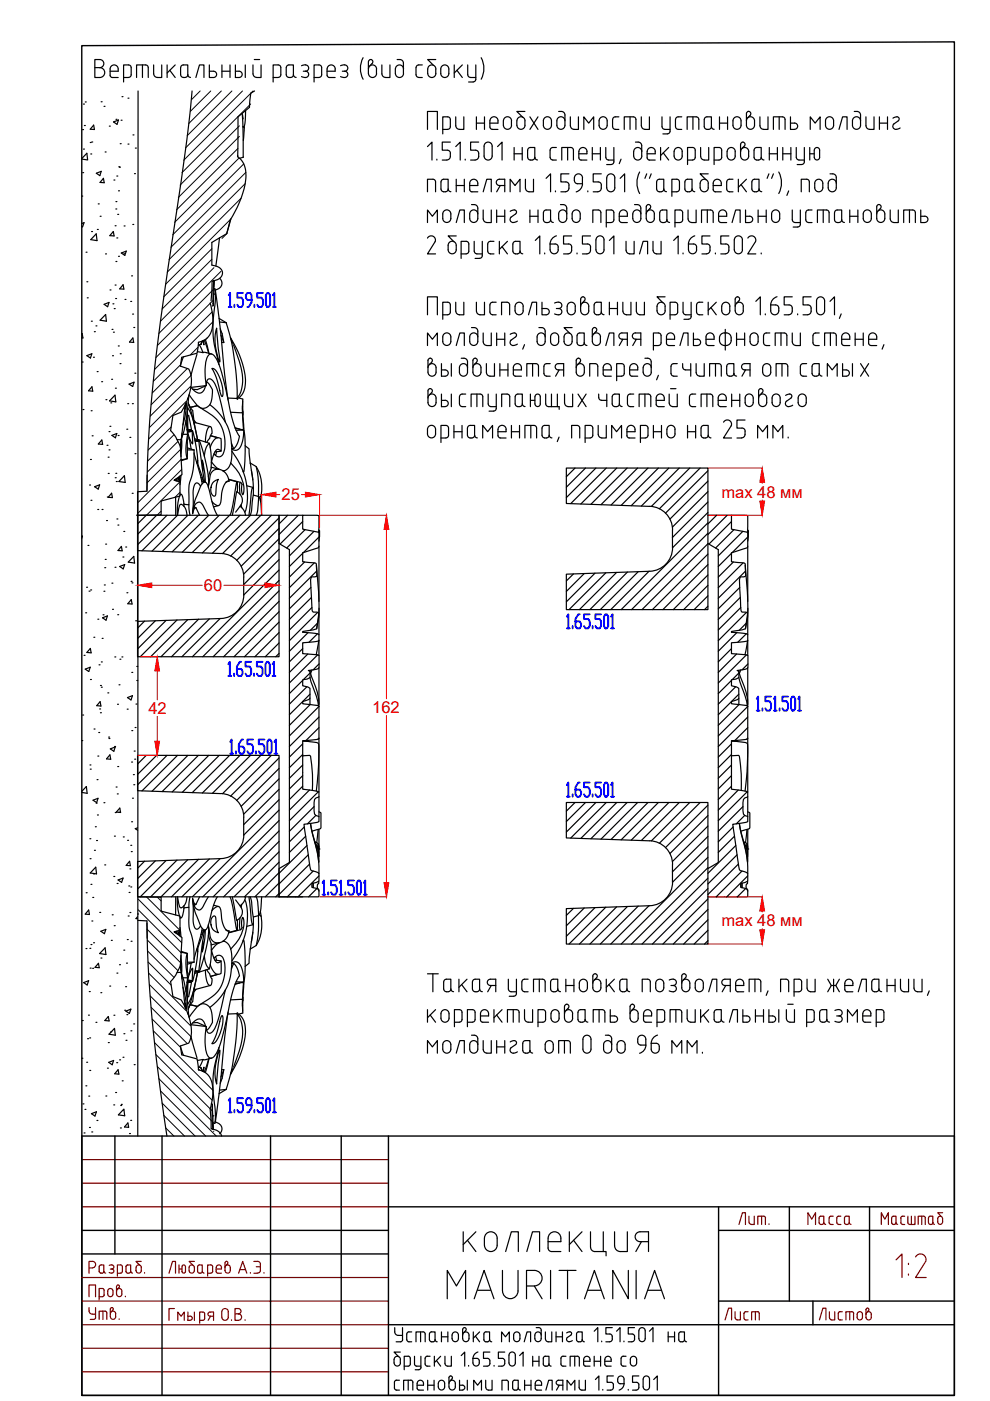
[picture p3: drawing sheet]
<svg xmlns="http://www.w3.org/2000/svg" width="210mm" height="297mm" viewBox="0 0 210 297" stroke-linecap="round" stroke-linejoin="round" font-family="sans-serif">
<defs><g id="words">
<g font-size="5.7" fill="#720000">
<text x="155.6" y="260.7">Лит.</text>
<text x="170" y="260.7">Масса</text>
<text x="185.6" y="260.7">Масштаб</text>
<text x="17.6" y="280.8">Утв.</text>
<text x="152.4" y="281.2">Лист</text>
</g>
<text font-size="5.7" x="172.5" y="281.2">Листов</text>
<g font-size="3.5" fill="#f00">
<text x="59.7" y="106.1">25</text>
<text x="153" y="105.5">max 48 мм</text>
<text x="43.2" y="125.3">60</text>
<text x="31.5" y="151.4">42</text>
<text x="78.9" y="151.2">162</text>
<text x="153" y="196.4">max 48 мм</text>
</g>
</g></defs>
<g fill="none" stroke="#000" stroke-width=".25">
<path d="M20.1 12.6h1.1a.86 .86 0 0 1 .8 .9 .86 .86 0 0 1-.8 .8 1.05 1.05 0 0 1 1 1.1 1.05 1.05 0 0 1-1.1 1h-1zM20.1 14.3h1M23.3 15.1h1.8a.91 .91 0 0 0-.6-1.3 .91 .91 0 0 0-1.2 .8l.1 1.6 .4 .2h1.3M26.2 16.4h1.1l.4-.3 .1-1.8-.3-.5h-1.3v3.6M29 16.4v-2.6h1.9l.5 .2v2.4M29.3 19.3l-.1 221.6M30.2 13.8v2.6M32.6 13.8v1.9M34.3 13.8v2.6h-1a.75 .75 0 0 1-.7-.7M35.4 13.8v2.6M36 14.9l1.1 1.5M37.1 13.8l-1.7 1.7"/>
<path d="M38.3 14.3v1.6M38.3 14.3l.3-.5h1.2v2.1l-.3 .4-.2 .1M38.3 15.9a.7 .7 0 0 0 .9 .5M39.8 15.9l.1 .2 .5 .3M40.7 19.3l-1.1 10.1-1.2 9a686.4 686.4 0 0 0-6.4 47.7l-.6 9-.2 9-2 .2v4.9h5v-3l4-1v-3l-1.3-.4 1.7-1.2-.3-5.6-.8-1.8M41.5 16.4l.8-2.6h.9v2.6M44.4 13.8v2.6h.9a.67 .67 0 0 0 .6-.6 .67 .67 0 0 0-.6-.7h-.9M47.1 15.1h1.7M47.1 13.8v2.6M48.8 13.8v2.6M49.9 13.8v2.6h.8a.67 .67 0 0 0 .7-.6 .67 .67 0 0 0-.7-.7h-.8M52 13.8v2.6"/>
<path d="M53.6 13.8v1.9M53.9 12.6h1.2M54 19.3l-.8 .5-.3 3-2.4 2-.1 8.4a4.9 4.9 0 0 1 1.7 4.9 21.1 21.1 0 0 1-3.3 8.6l-.7 2.8-3.2 1.9v4.8a2.17 2.17 0 0 1 2.3 1.7 1.91 1.91 0 0 1-1.9 1.6l-.3 .1-.3 4.2M55.4 13.8v2.6h-1a.75 .75 0 0 1-.7-.7M57.9 16.4h1.1l.5-.3v-1.8l-.2-.5h-1.4v3.6M60.8 14l.5-.2h.9v2.1a.79 .79 0 0 1-.8 .6 .79 .79 0 0 1-.7-.6zM62.2 15.9l.1 .2 .5 .3M64.3 15.1h.5M64.8 15.1a.72 .72 0 0 1 .6 1 .72 .72 0 0 1-1.2 .2l-.3-.1M64.8 13.8a.67 .67 0 0 1 .6 .6 .67 .67 0 0 1-.6 .7M64.8 13.7l-.9 .2M66.6 16.4h1l.5-.3 .1-1.8-.3-.5h-1.3v3.6"/>
<path d="M69.3 14.6v1.4M69.4 14.6a.9 .9 0 0 1 1.1-.8 .9 .9 0 0 1 .6 1.3h-1.8M69.4 16v.2l.4 .2M69.8 16.4h1.3M72.2 16.2l.9 .2M72.6 15.1h.5M73.1 13.7l-.9 .2M73.1 13.8a.67 .67 0 0 1 .6 .6 .67 .67 0 0 1-.6 .7 .67 .67 0 0 1 .6 .7 .67 .67 0 0 1-.6 .6M77 12.2a4.8 4.8 0 0 0 0 4.6M78.9 13.5l-.5 .5M78.9 13.5a.47 .47 0 0 0-.1-.8 .47 .47 0 0 0-.7 .4v2.5a.87 .87 0 0 0 .9 .8 .87 .87 0 0 0 .8-.8v-1a.85 .85 0 0 0-.8-.8 .85 .85 0 0 0-.9 .8M81 13.8v1.9"/>
<path d="M82.7 13.8v2.6h-1a.75 .75 0 0 1-.7-.7M83.8 14.6v1M83.8 14.6a.86 .86 0 0 1 .9-.8 .86 .86 0 0 1 .9 .8M84.2 12.6h.6M84.8 12.6a.75 .75 0 0 1 .7 .8M85.5 13.4l.1 2.2a.86 .86 0 0 1-.9 .8 .86 .86 0 0 1-.9-.8M89.5 13.8h-.7l-.5 .2-.1 1.9 .3 .4 1 .1M91 14a.86 .86 0 0 1 .9-.2 .86 .86 0 0 1 .5 .8v1a.87 .87 0 0 1-.8 .8 .87 .87 0 0 1-.9-.8v-1zM92.4 12.6h-1.7l1.2 1.3M93.7 14a.86 .86 0 0 1 .9-.2 .86 .86 0 0 1 .6 .8v1a.86 .86 0 0 1-.9 .8 .86 .86 0 0 1-.8-.8v-1zM96.3 13.8v2.6M96.9 14.9l1.1 1.5"/>
<path d="M98 13.8l-1.7 1.7M99.2 13.8l.1 2.3 .4 .3h1.2M99.4 17.4h.9M100.9 13.8v3l-.1 .3-.5 .3M102 12.2a4.8 4.8 0 0 1 0 4.6M17.3 33.6l1.1-1.1 .2 1.4-1.3-.2M17.5 27.5h.1M17.5 36.6h.1M17.7 31.6h.1M17.7 22.1h.1M17.9 26.6h.1M18.1 21.6h.1"/>
<path d="M19.1 30.2h.1M19.2 32.6h.1M19.5 30.1h.1M19.9 26.5l.1 1-.9-.1zM20.4 36.7l1.1-.4-.3 .9zM21.4 21.6h.1M21.9 37.8l.2 .9h-.9zM22.1 22.5h.1M22.3 32.2h.1M23.2 26.7h.1M24.1 25.9l1-.5-.3 1zM24.2 38.2h.1"/>
<path d="M24.6 25.3h.1M24.8 37.3h.1M25.2 35.4h.1M25.3 35.5h.1M25.5 30.5h.1M25.7 25.5h.1M25.9 20.5h.1M27.1 30.6h.1M27.1 20.8h.1M28.2 28.6h.1M28.5 36.8h.1M28.7 31.4h.1"/>
<path d="M50.4 33v.2M51.4 24.1l.2 9.2M51.4 24.3l.2 .9M51.5 26.9l.3 .1-.2 2.8M51.5 26.9l.3 .1M51.6 33.3l-.9 .3M52.1 23.5l-.2 2.7-.1 .6h-.3M90.6 27.4v-3.8h2.1v3.8M90.6 31.1l1-1v3.8M91.8 38h-1.2v2.7M91.8 38l.3 .1 .3 .5v2.1M92.6 33.7v.2"/>
<path d="M93.6 38.3l.5-.3h.9v2.1a.79 .79 0 0 1-.7 .6 .79 .79 0 0 1-.8-.6zM93.9 27.4h1M94.9 27.4l.3-.1 .3-.4-.1-1.9-.5-.2h-1v3.6M95.5 32.5v.7a.75 .75 0 0 1-.8 .7h-.9M95.5 30.1h-1.7v1.7h1a.67 .67 0 0 1 .7 .7M96.6 24.8v1.9a.75 .75 0 0 0 .8 .7M96.6 31.1l1-1v3.8M96.7 39.3h1.7M96.7 38v2.7M98.3 24.8v2.6h-.9M98.4 38v2.7M98.6 33.7v.2"/>
<path d="M99.6 39.3h1.7a.91 .91 0 0 0-.6-1.2 .91 .91 0 0 0-1.1 .8l.1 1.5 .4 .3h1.2M99.8 33.9h.9M101 26.1h1.7M101 24.8v2.6M101.5 32.5v.7a.75 .75 0 0 1-.8 .7M101.5 30.1h-1.7v1.7h1a.67 .67 0 0 1 .7 .7M102.7 24.8v2.6M102.9 30.4a.86 .86 0 0 1 .9-.2 .86 .86 0 0 1 .6 .8v2.1a.86 .86 0 0 1-.9 .8 .86 .86 0 0 1-.9-.8v-2.1zM103.9 26.1h1.7a.9 .9 0 0 0-.6-1.3 .9 .9 0 0 0-1.1 .8v1.4l.2 .4h.3M104.4 27.4h1.2M105.5 31.1l.9-1v3.8M105.9 38h1.1v2.7"/>
<path d="M105.9 39.3h1.1M105.9 38a.67 .67 0 0 0-.7 .7 .67 .67 0 0 0 .7 .6M106.1 39.3l-.8 1.4M106.7 25.6v1M106.7 25.6a.86 .86 0 0 1 .9-.8 .86 .86 0 0 1 .9 .8l-.1 1a.85 .85 0 0 1-.8 .8 .85 .85 0 0 1-.9-.8M109 32.6h1.7M109 31.3v2.6M109.6 25.6v1M109.6 25.6a.86 .86 0 0 1 .9-.8 .86 .86 0 0 1 .8 .8v1a.85 .85 0 0 1-.9 .8 .85 .85 0 0 1-.8-.8M110.7 31.3v2.6M111.3 23.6h-1.7l1.2 1.3M111.4 38v1.9a.75 .75 0 0 0 .8 .7l.9 .1v-2.7"/>
<path d="M111.9 31.8v1.6M111.9 31.8l.3-.5h1.2v2.1l-.3 .4-.3 .1M111.9 33.4a.7 .7 0 0 0 .9 .5M112.4 24.8l1.7 2.6M113.4 33.4l.3 .4 .3 .1M114.1 24.8l-1.7 2.6M115.5 25a.86 .86 0 0 1 .9-.2 .86 .86 0 0 1 .5 .8v1a.86 .86 0 0 1-.8 .8 .86 .86 0 0 1-.9-.8v-1zM115.8 37.8l.9-.9v3.8M116.6 31.8v1.6M116.6 33.4l.3 .4 1.1 .1M118 31.3h-1.1l-.3 .5M118.4 23.6h.6"/>
<path d="M119 23.6a.75 .75 0 0 1 .8 .8v2.2a.86 .86 0 0 1-.9 .8 .86 .86 0 0 1-.8-.8v-1a.86 .86 0 0 1 .8-.8 .86 .86 0 0 1 .9 .8M119.1 33.9v-2.6h1.9l.5 .2 .1 2.4M120 38.6a.63 .63 0 0 1 .6 .7v.6a.75 .75 0 0 1-.7 .7M120.4 31.3v2.6M120.6 36.9h-1.7v1.7h1.1M120.9 24.8v1.9M120.9 26.7a.75 .75 0 0 0 .8 .7M121.8 37.7v.6M121.8 37.7a.86 .86 0 0 1 .9-.8 .86 .86 0 0 1 .8 .8v1.3M121.8 38.3a.67 .67 0 0 0 .7 .7h1M122.6 24.8v2.6h-.9M122.7 32.1v1.4"/>
<path d="M122.7 32.1a.9 .9 0 0 1 1.2-.8 .9 .9 0 0 1 .5 1.3h-1.7M122.7 33.5l.1 .2 .4 .2M123.2 33.9h1.2M123.5 39a1.83 1.83 0 0 1-1.3 1.7M123.8 27.4v-2.6l1 1.3 1.1-1.3v2.6M125.6 32.6h1.7M125.6 31.3v2.6M127.3 25a.86 .86 0 0 1 .9-.2 .86 .86 0 0 1 .5 .8v1a.86 .86 0 0 1-.8 .8 .86 .86 0 0 1-.9-.8v-1zM127.3 31.3v2.6M127.5 39.3v.6a.75 .75 0 0 1-.8 .7l-.9 .1M127.5 36.9h-1.7v1.7h1a.67 .67 0 0 1 .7 .6M128.4 31.3v2.1"/>
<path d="M128.5 33.4l.2 .4 1.5 .1M128.9 37.1a.84 .84 0 0 1 .9-.2 .84 .84 0 0 1 .5 .8l.1 2.1a.86 .86 0 0 1-.9 .9 .86 .86 0 0 1-.8-.9v-2.1zM129.9 25.3v1.6M129.9 26.9l.3 .4 .3 .1M130.2 31.3l-.1 3.3-.5 .3h-1M130.5 27.4h.7M131.2 24.8h-1l-.3 .5M131.5 37.8l.9-.9v3.8M131.7 33.7l-.4 1M132.4 27.4v-2.6h1.9l.5 .2v2.4M133.6 24.8v2.6M134.7 30.1a1.03 1.03 0 0 1 1.3 .5l.1 2.5a.85 .85 0 0 1-.9 .8 .85 .85 0 0 1-.8-.8l-.1-1a.87 .87 0 0 1 .9-.8 .87 .87 0 0 1 .9 .8"/>
<path d="M135.6 36.5a4.8 4.8 0 0 0 0 4.5M136 24.8v1.9M136 26.7a.75 .75 0 0 0 .7 .7M137.1 36.9l-.4 .9M137.2 32.1v1.4M137.2 32.1a.9 .9 0 0 1 1.2-.8 .9 .9 0 0 1 .5 1.3h-1.7M137.2 33.5l.3 .4h1.4M137.7 24.8v2.6h-1M138.1 36.9l-.4 .9M139.2 38.6v1.5M139.2 38.6l.3-.5 1.2-.1v2.1l-.2 .5h-.3M140.1 31.3v2.6"/>
<path d="M140.4 24.8v2.1l.3 .4 .2 .1M140.5 28.4h1M140.6 32.4l1.2 1.5M140.9 27.4h1.2M141.8 31.3l-1.7 1.7M142.1 24.8v3l-.3 .5-.3 .1M142.9 32.1v1M142.9 32.1a.86 .86 0 0 1 .9-.8 .86 .86 0 0 1 .9 .8l-.1 1a.85 .85 0 0 1-.8 .8 .85 .85 0 0 1-.9-.8M143.8 27.4h.7M144.5 24.8h-.7l-.5 .2-.1 1.9 .3 .4 .3 .1M145.2 38.6v1.5M145.2 38.6l.3-.5 1.2-.1v2.1l-.3 .5h-.2"/>
<path d="M145.7 27.4v-2.6h1.9l.5 .2 .1 2.4M145.8 33.9h1l.5-.3 .1-1.8-.3-.5h-1.3v3.6M146.9 24.8v2.6M148.4 38.9v.9M148.5 38.9a.86 .86 0 0 1 .8-.9 .86 .86 0 0 1 .9 .9v.9a.85 .85 0 0 1-.9 .9 .85 .85 0 0 1-.8-.9M148.5 31.3v1.9M149.9 27.4h.4M150.2 36.9h-1.8l1.3 1.2M150.3 31.3v2.6h-1a.75 .75 0 0 1-.7-.7M150.8 26.9v-2.1h-1.2l-.3 .5v1.6l.3 .4 .3 .1M150.8 26.9l-.2 .4-.3 .1M150.9 26.9l.2 .4 .3 .1"/>
<path d="M151.2 39.3h1.7a.91 .91 0 0 0-.5-1.2 .91 .91 0 0 0-1.2 .8l.1 1.5 .4 .3h1.2M151.4 33.9h1.1l.4-.3 .1-1.8-.3-.5h-1.3v3.6M152.5 26.1h1.8M152.5 24.8v2.6M154.2 32.1v1M154.2 32.1a.86 .86 0 0 1 .8-.8 .86 .86 0 0 1 .9 .8v1a.85 .85 0 0 1-.9 .8 .85 .85 0 0 1-.8-.8M154.3 24.8v2.6M154.6 38h.8M154.7 38l-.5 .3-.1 1.8 .3 .5h.3M155.7 25a.86 .86 0 0 1 .9-.2 .86 .86 0 0 1 .5 .8v1a.86 .86 0 0 1-.8 .8 .86 .86 0 0 1-.9-.8v-1zM156.5 38v2.7M157 30.6v2.5"/>
<path d="M157 30.6a.48 .48 0 0 1 .7-.4 .48 .48 0 0 1 .1 .8l-.5 .5M157 32.1a.86 .86 0 0 1 .9-.8 .86 .86 0 0 1 .8 .8v1a.85 .85 0 0 1-.8 .8 .85 .85 0 0 1-.9-.8M157.1 39.1l1.2 1.6M158.3 24.1a.48 .48 0 0 1 .7-.4 .48 .48 0 0 1 0 .8l-.5 .5M158.3 24.1v2.5a.86 .86 0 0 0 .8 .8 .86 .86 0 0 0 .9-.8v-1a.86 .86 0 0 0-.9-.8 .86 .86 0 0 0-.8 .8M158.3 38l-1.8 1.7M159.4 38.6v1.5M159.4 38.6l.3-.5 1.2-.1v2.1M159.9 31.8v1.6M159.9 31.8l.3-.5h1.2v2.1M159.9 33.4a.78 .78 0 0 0 .7 .5 .78 .78 0 0 0 .8-.5M161.1 24.8v1.9a.75 .75 0 0 0 .8 .7"/>
<path d="M161.4 33.4l.3 .4 .3 .1M162.8 24.8v2.6h-.9M163 36.9l-.4 .9M163.1 32.6h1.7M163.1 31.3v2.6M164 27.4v-2.6h1.9l.5 .2 .1 2.4M164 36.9l-.4 .9M164.8 31.3v2.6M165.1 36.5a4.8 4.8 0 0 1 0 4.5M165.2 24.8v2.6M166 32.6h1.7M166 31.3v2.6"/>
<path d="M167.6 24.8v2.6h.8M167.6 26.1h.8M167.7 31.3v2.6M168.5 26.1a.67 .67 0 0 1 .6 .7 .67 .67 0 0 1-.6 .6M168.8 31.3l.1 2.3 .5 .3h1.1M170.5 31.3v3.3l-.5 .3h-1M171.7 32.6h.9M171.7 31.3v2.6M171.8 27.4v-2.6l1 1.3 1.1-1.3v2.6M172.7 31.5a.56 .56 0 0 1 .7-.2 .56 .56 0 0 1 .4 .5v1.6a.56 .56 0 0 1-.6 .5 .56 .56 0 0 1-.5-.5zM173 38.3a.86 .86 0 0 1 .9-.2 .86 .86 0 0 1 .6 .8v.9a.86 .86 0 0 1-.9 .9 .86 .86 0 0 1-.9-.9v-.9zM175.3 25a.86 .86 0 0 1 .9-.2 .86 .86 0 0 1 .5 .8v1a.86 .86 0 0 1-.8 .8 .86 .86 0 0 1-.9-.8v-1z"/>
<path d="M176 36.9a1.03 1.03 0 0 1 1.3 .4v2.5a.86 .86 0 0 1-.8 .9 .86 .86 0 0 1-.9-.9v-.9a.86 .86 0 0 1 .9-.9 .86 .86 0 0 1 .8 .9M177.9 27.4l.7-2.6h1v2.6M181.1 23.6a1.03 1.03 0 0 1 1.3 .5l.1 2.5a.86 .86 0 0 1-.9 .8 .86 .86 0 0 1-.9-.8v-1a.86 .86 0 0 1 .9-.8 .86 .86 0 0 1 .9 .8M183.6 24.8v1.9a.75 .75 0 0 0 .8 .7M185.3 24.8v2.6h-.9M186.5 26.1h1.7M186.5 24.8v2.6M188.2 24.8v2.6M189.3 25.1l.3-.2a.58 .58 0 0 1 .7-.1 .58 .58 0 0 1 .3 .7l-1.1 .8a.67 .67 0 0 0-.2 .7 .67 .67 0 0 0 .7 .4M190.9 27.1l-.9 .3M17.3 41.6h.1M17.3 47.4l.5-.2-.3 .9-.2-.1"/>
<path d="M18.2 53.5h.1M18.4 59.7h.1M19.4 49.1h.1M20.4 49.6l.2 1.4-1.4-.2zM20.6 48.6h.1M20.8 43.2h.1M21.2 45.9h.1M22.4 53.8h.1M24 49.1l.2 .9h-.9zM24.4 47.9h.1M24.6 44.3h.1M24.6 55.4h.1"/>
<path d="M24.6 42.7h.1M24.8 50.4h.1M25 45.5h.1M25.1 40.5h.1M25.1 54.3h.1M25.7 53.6l1.1-.4-.3 1zM26.2 53.8h.1M26.3 47.9h.1M27.9 58.5h.1M28.2 47.6h.1M45.3 59.5h.1M45.4 59.5l-.2 1.8v3.5l.2-5.3"/>
<path d="M45.4 59.5l-.1 1.4M46.5 50.4l-.7 6M46.6 59a1.3 1.3 0 0 1-.2 2.2l-.8 .3M49 46.4l-.9 3.1M90.6 50.5a.9 .9 0 0 1 1.2-.4 .9 .9 0 0 1 .5 1.1M90.6 47.2v-2.7l1.1 1.4 1-1.4v2.7M92.2 51.3l-1.6 2.5h1.8M94.1 44.8a.86 .86 0 0 1 1-.2 .86 .86 0 0 1 .5 .8v.9a.86 .86 0 0 1-.9 .9 .86 .86 0 0 1-.8-.9v-.9zM95 40.1l.1 .3 .5 .2M95.3 51.4a.86 .86 0 0 1 .9-.2 .86 .86 0 0 1 .5 .8v1a.86 .86 0 0 1-.8 .8 .86 .86 0 0 1-.9-.8v-1zM96.7 47.2l.8-2.7h.9v2.7M96.7 50h-1.7l1.2 1.3"/>
<path d="M97.8 53.8h1M98.8 51.2h-1v3.6M98.8 51.2l.5 .2 .1 .3v1.6l-.3 .4-.3 .1M100 43.4a1.03 1.03 0 0 1 1.2 .4l.1 2.5a.86 .86 0 0 1-.9 .9 .86 .86 0 0 1-.8-.9v-.9a.86 .86 0 0 1 .8-.9 .86 .86 0 0 1 .9 .9M100.5 51.2l.1 2.1v.2l.5 .3M100.7 54.8h1M101.1 53.8h1.2M102.3 51.2v3l-.3 .5-.3 .1M102.4 40.7l.8-2.7h1v2.7M102.4 44.5l.1 1.9a.75 .75 0 0 0 .7 .8h1v-2.7M104 53.8h.7M104 51.2h.7"/>
<path d="M104 51.2l-.5 .2-.1 1.9 .3 .4 .3 .1M105.3 45.9h1.7M105.3 44.5v2.7M105.9 51.2v2.6M106.4 52.3l1.2 1.5M107 44.5v2.7M107.6 51.2l-1.7 1.7M108.2 40.7v-2.7l1 1.3 1.1-1.3v2.7M108.2 44.8l.5-.2a.53 .53 0 0 1 .8 .2l-.2 .6-.9 .6M108.4 46a.74 .74 0 0 0 0 1.1 .74 .74 0 0 0 1-.1l.3-.1M108.7 51.7v1.6M108.8 51.7l.2-.5h1.3v2.1"/>
<path d="M108.8 53.3l.2 .4 .3 .1M109.3 53.8h.4M110.3 53.3l-.3 .4-.3 .1M110.3 53.3l.3 .4 .2 .1M112.4 45.9h1.7M112.4 44.5v2.7M113.5 51l.9-1v3.8M114.1 44.5v2.7M115.5 53.6v.2M115.8 44.5h.9v2.1a.71 .71 0 0 1-.9 .6M115.8 44.5l-.5 .3-.1 1.8 .3 .5 .3 .1M116.6 51.7h1.1a.63 .63 0 0 1 .6 .7 1.02 1.02 0 0 1-.8 1.4 .86 .86 0 0 1-.9-.8"/>
<path d="M116.6 51.7v1.3M116.8 46.6l.2 .5 .3 .1M117.8 40.5v.2M118 50a1.83 1.83 0 0 0-1.4 1.7M118.8 43.4a1.03 1.03 0 0 1 1.3 .4l.1 2.5a.86 .86 0 0 1-.9 .9 .86 .86 0 0 1-.9-.9v-.9a.86 .86 0 0 1 .9-.9 .86 .86 0 0 1 .9 .9M118.9 40.7h1M119.5 53.8h.9M121.2 50h-1.7v1.7h1.1a.63 .63 0 0 1 .6 .7v.7a.75 .75 0 0 1-.8 .7M121.6 44.8a.86 .86 0 0 1 .9-.2 .86 .86 0 0 1 .5 .8v.9a.86 .86 0 0 1-.8 .9 .86 .86 0 0 1-.9-.9v-.9zM122.3 53.6v.2M123.5 53.8h.9M124.6 40.5v.2"/>
<path d="M125.2 50h-1.7v1.7h1.1a.63 .63 0 0 1 .6 .7v.7a.75 .75 0 0 1-.8 .7M125.7 47.2v-2.7h1.1l.5 .3 .1 2.4M126.6 50.3a.84 .84 0 0 1 .9-.2 .84 .84 0 0 1 .6 .8v2.1a.86 .86 0 0 1-.9 .8 .86 .86 0 0 1-.8-.8v-2.1zM128.5 47.2h1.1l.5-.3 .1-1.8-.3-.5-1.4-.1v3.6M129.2 51l1-1v3.8M132.7 51.2v1.9M132.8 53.1a.75 .75 0 0 0 .7 .7M133 45.4v.5h-1.7M133 45.4a.86 .86 0 0 0-.8-.9 .86 .86 0 0 0-.9 .9l.1 1.5 .4 .3h1.2M134.5 51.2v2.6h-1M134.5 43.4a1.03 1.03 0 0 1 1.3 .4l.1 2.5M135.6 53.8l.8-2.6h.9v2.6"/>
<path d="M135.9 45.4a.86 .86 0 0 0-.9-.9 .86 .86 0 0 0-.8 .9v.9a.87 .87 0 0 0 .8 .9 .87 .87 0 0 0 .9-.9M137 45.4a.86 .86 0 0 1 .9-.9 .86 .86 0 0 1 .8 .9M137.8 44.2l-.5 .5M137.8 44.2a.47 .47 0 0 0-.1-.8 .47 .47 0 0 0-.7 .4v2.5a.87 .87 0 0 0 .9 .9 .87 .87 0 0 0 .8-.9M138.5 51.2v1.9a.75 .75 0 0 0 .7 .7M138.7 45.4v.9M139.2 40.1a.7 .7 0 0 0 1 .6M140.2 51.2v2.6h-1M140.2 44.6l1.2-.1v2.1a.79 .79 0 0 1-.8 .6 .79 .79 0 0 1-.7-.6v-1.5zM140.8 40.1v.3l.5 .2M141.4 46.6l.1 .3 .5 .3M142.5 40.7l1-.1 .5-.2 .1-1.8-.3-.5-1.3-.1v3.6"/>
<path d="M142.8 51l1-1v3.8M143.1 47.2h1.1l.5-.3v-1.8l-.2-.5-1.4-.1v3.6M144.8 53.6v.2M145.2 40.1a.7 .7 0 0 0 1 .6M145.9 44.5v1.9M146 51.7v1.3a.86 .86 0 0 0 .8 .8 .86 .86 0 0 0 .9-.8M146 51.7h1a.67 .67 0 0 1 .7 .7M146.7 40.1l.3 .5h.3M147.3 50a1.83 1.83 0 0 0-1.3 1.7M147.6 44.5v2.7h-.9a.75 .75 0 0 1-.8-.8M147.7 52.4v.6M148.7 47.2v-2.7h2l.4 .3 .1 2.4"/>
<path d="M148.8 53.8h1M150 44.5v2.7M150.5 50h-1.7v1.7h1.1a.63 .63 0 0 1 .6 .7v.7a.75 .75 0 0 1-.7 .7M151.7 53.6v.2M152.4 45.9h1.7a.91 .91 0 0 0-.6-1.3 .91 .91 0 0 0-1.1 .8v1.5l.4 .3h1.3M152.8 53.8h1M154.5 52.4v.7a.75 .75 0 0 1-.7 .7M154.5 50h-1.7v1.7h1.1a.67 .67 0 0 1 .7 .7M154.6 40.7h.8M155.2 47.2l.8-2.7h.9v2.7M157.4 50.9v2.1M157.4 50.9a.87 .87 0 0 0-.9-.9 .87 .87 0 0 0-.8 .9v2.1a.86 .86 0 0 0 .9 .8 .86 .86 0 0 0 .8-.8"/>
<path d="M158.1 44.5v2.7h.8a.67 .67 0 0 0 .7-.7 .67 .67 0 0 0-.7-.7l-.8 .1M158.6 50.5a.9 .9 0 0 1 1.1-.4 .9 .9 0 0 1 .5 1.1l-1.7 2.6h1.8M159.4 40.1a.7 .7 0 0 0 1 .6M160.7 45.9h1.8M160.7 44.5v2.7M160.9 40.1l-.2 .5h-.3M161 40.1v.3l.5 .2M161.4 53.6v.2M162.5 44.5v2.7M163.8 44.8a.86 .86 0 0 1 1-.2 .86 .86 0 0 1 .5 .8v.9a.86 .86 0 0 1-.8 .9 .86 .86 0 0 1-.9-.9v-.9zM167.2 40.5l-.4 .9M168 44.5l.1 2.4 .5 .3h1.1"/>
<path d="M169.7 44.5l-.1 3.3-.5 .3h-.9M169.9 40.7v-2.7h1.1l.5 .3 .1 2.4M172.2 44.5h-.8l-.5 .3-.1 1.8 .3 .5 1.1 .1M173.3 47.2v-2.7h1.9l.5 .3 .1 2.4M174.5 44.5v2.7M177 44.8l.5-.3h1v2.1a.79 .79 0 0 1-.8 .6 .79 .79 0 0 1-.8-.6zM178.5 46.6l.3 .5 .2 .1M180.2 45.9h1.7M180.2 44.5v2.7M181.9 44.5v2.7M183.3 44.8a.86 .86 0 0 1 .9-.2 .86 .86 0 0 1 .5 .8v.9a.86 .86 0 0 1-.8 .9 .86 .86 0 0 1-.9-.9v-.9zM186.2 44.7l.4-.5a.47 .47 0 0 0 0-.8 .47 .47 0 0 0-.7 .4v2.5a.86 .86 0 0 0 .8 .9 .86 .86 0 0 0 .9-.9v-.9a.86 .86 0 0 0-.9-.9 .86 .86 0 0 0-.8 .9"/>
<path d="M188.7 44.5l.1 1.9a.75 .75 0 0 0 .7 .8h1v-2.7M191.6 47.2v-2.7h1.9l.5 .3 .1 2.4M192.8 44.5v2.7M195.2 44.5v2.7h.9a.67 .67 0 0 0 .6-.7 .67 .67 0 0 0-.6-.7l-.9 .1M17.3 70.8l.1-.1 .2 1-.3-.1M17.4 76.8h.1M18.4 75.4l1.1-.4-.3 .9zM18.5 63.1h.1M19.4 68.1h.1M19.8 75.7h.1M20 70.3h.1M20.3 69.1h.1"/>
<path d="M20.6 78.8h.1M22.1 64.5l1-.4-.3 .9zM22.4 66.7l.2 1.4-1.4-.2zM23.3 61.5h.1M23.7 69.8h.1M23.9 75.4h.1M23.9 64.4h.1M24 70.4h.1M24.2 65.4h.1M24.4 60.4h.1M24.5 63.3h.1M25.1 73.3h.1"/>
<path d="M25.4 77.1h.1M25.5 75h.1M26.1 60.4l.2 .9-.9-.1zM26.5 63.5h.1M27.7 63.9h.1M28.1 66.6h.1M28.2 71.7l.1 .9-.8-.1zM28.4 69.4h.1M28.6 79.1h.1M38.9 75.7l-.7 1.8M41.8 75.1l-1.3 4.5M41.8 74.6l1.3 .2"/>
<path d="M42.1 72.6v.1M42.3 73.1l.8 1.7h.6M42.6 73l-.6 .2M42.9 72.4l-.3 .6 .2-.5M43.1 72.2l.1 .9-.3-.8M43.3 72.1l.9 2.8M43.5 72l.8 2.9M43.7 74.7l1.2 .4M44.6 64.2a9 9 0 0 1-.2 6.9 3.6 3.6 0 0 1-2.3 1.5l-.3 2.3-3.3 .9-.3 1.8 1.8 .6a8.9 8.9 0 0 1-.8 7.7l-.8 1.5-1.7 .7-.5 3.2 1.3 1.9h.9l.9-7.4M44.9 78.1h.3a3.1 3.1 0 0 1 1.5 2.3 5.2 5.2 0 0 1 .4 3.7l-.4-.9a13 13 0 0 0-1.8-5.1zM45.2 64.3v.1M45.2 64.8l-.2 .1"/>
<path d="M45.2 63.8v.1M45.3 62.4h.1M45.3 61.2h.3l.1 1.8a44.6 44.6 0 0 0-.4 8.8l1.1 5.4M45.6 61.5l.8 5.7 1.2 12.2 .8 5.4M45.9 69.6l.7 7.2a11 11 0 0 1-.7-7.2zM46.4 77.2a2.95 2.95 0 0 0-1.7-2.2 2.12 2.12 0 0 0-1.1 2.2l-.1 2.5 .2 2.1-3.2 .3M46.4 77.2a89.6 89.6 0 0 1 2.6 10.6l.9 3 .9 1.7a4.2 4.2 0 0 1-1.2 2.6M46.4 67.5l1.6 .9M46.5 68.3l1.5 .1M46.7 69.7l.4 1 .4 1.9h-.5M46.8 71l.7 1.6M48 68.4a56 56 0 0 1 2.3 16.1l-2-.1"/>
<path d="M48.9 71.6a17.5 17.5 0 0 1 3.1 10.1l-.5 1.7-.9 1M48.9 71.7l.5 1.3M49.5 73.2a22.2 22.2 0 0 1 2 7.6l-.4 2.2-.8 1.3M90.6 66.7v-3.8h2.1v3.8M90.6 73.3v-2.7l1.1 1.3 1-1.3v2.7M91 77.3l.5-.5a.47 .47 0 0 0-.1-.8 .47 .47 0 0 0-.7 .4v2.5a.86 .86 0 0 0 .9 .9 .86 .86 0 0 0 .9-.9v-.9a.86 .86 0 0 0-.9-.9 .86 .86 0 0 0-.9 .9M93.6 77.1v2.7h.8a.67 .67 0 0 0 .6-.7 .67 .67 0 0 0-.6-.7h-.8M94.1 70.8a.86 .86 0 0 1 1-.2 .86 .86 0 0 1 .5 .8v1a.86 .86 0 0 1-.9 .8 .86 .86 0 0 1-.8-.8v-1zM95.5 64.7l-.1 1.7-.5 .3h-1M95.5 64.6l-.3-.4-1.3-.1v3.6M95.7 77.1v2.7M96.6 64.1v1.9a.75 .75 0 0 0 .8 .7"/>
<path d="M96.7 73.3l.8-2.7h.9v2.7M97.8 76a1.03 1.03 0 0 1 1.3 .4v2.5a.86 .86 0 0 1-.8 .9 .86 .86 0 0 1-.9-.9v-.9a.86 .86 0 0 1 .9-.9 .86 .86 0 0 1 .8 .9M98.3 64.1v2.6h-.9M100 69.5a1.03 1.03 0 0 1 1.2 .4l.1 2.5a.86 .86 0 0 1-.9 .8 .86 .86 0 0 1-.8-.8v-1a.86 .86 0 0 1 .8-.8 .86 .86 0 0 1 .9 .8M100.5 77.3l.5-.5a.47 .47 0 0 0-.1-.8 .47 .47 0 0 0-.6 .4v2.5a.86 .86 0 0 0 .8 .9 .86 .86 0 0 0 .9-.9v-.9a.86 .86 0 0 0-.9-.9 .86 .86 0 0 0-.8 .9M101 64.1v1.9a.75 .75 0 0 0 .8 .7h.9v-2.6M102.4 70.6l.1 1.9a.75 .75 0 0 0 .7 .7l1 .1v-2.7M103.1 77.1v1.9a.75 .75 0 0 0 .8 .7M103.9 64.7l.1 1.7 .4 .3h.8M104.8 77.1v2.7h-.9M105.2 64.1l-1 .1-.3 .4M105.3 70.6v2.7"/>
<path d="M105.3 71.9h1.7M106 78.4h1.7M106 77.1v2.7M107 70.6v2.7M107.7 77.1v2.7M108.1 64.6l-.3-.4-1.5-.1v2.6M108.1 64.7v2M108.4 72.1a.74 .74 0 0 0 0 1 .74 .74 0 0 0 1 0l.3-.1M108.8 78.4h1.8a.91 .91 0 0 0-.6-1.3 .91 .91 0 0 0-1.2 .9l.1 1.5 .4 .3h1.3M109 70.6l-.8 .3M109 70.6l.4 .1 .1 .6-1.1 .8M109.2 64.9v1"/>
<path d="M109.2 64.9a.86 .86 0 0 1 .9-.8 .86 .86 0 0 1 .8 .8M109.2 65.9a.86 .86 0 0 0 .9 .8 .86 .86 0 0 0 .8-.8M110.9 64.9v1M111.2 73.1l-.4 .9M111.7 79.8v-2.7h1.9l.5 .3 .1 2.4M112.1 66.7l.7-2.6h1v2.6M112.9 77.1v2.7M114.3 69.5h.5M114.8 69.5a.75 .75 0 0 1 .8 .7v2.2a.86 .86 0 0 1-.9 .8 .86 .86 0 0 1-.8-.8v-1a.86 .86 0 0 1 .8-.8 .86 .86 0 0 1 .9 .8M114.9 64.1v2.6h.9M114.9 65.4h.9M115.8 65.4a.67 .67 0 0 1 .7 .7 .67 .67 0 0 1-.7 .6"/>
<path d="M115.9 79.8h.7M115.9 77.1h.7M115.9 77.1l-.5 .3-.1 1.8 .3 .5h.3M117 70.8a.86 .86 0 0 1 .9-.2 .86 .86 0 0 1 .5 .8v1a.86 .86 0 0 1-.8 .8 .86 .86 0 0 1-.9-.8v-1zM117.6 64.2a.87 .87 0 0 1 1-.1 .87 .87 0 0 1 .5 .9l-.6 .4M118 65.4h.4M118.5 65.4a.69 .69 0 0 1 .6 .9 .69 .69 0 0 1-.9 .4l-.6-.1M118.6 78.4l-.8 1.4M119.5 78.4h-1.1a.67 .67 0 0 1-.7-.6 .67 .67 0 0 1 .7-.7h1.1v2.7M119.8 70.8a.86 .86 0 0 1 1-.2 .86 .86 0 0 1 .5 .8v1a.86 .86 0 0 1-.8 .8 .86 .86 0 0 1-.9-.8v-1zM120.5 64.3a.86 .86 0 0 1 1-.2 .86 .86 0 0 1 .5 .8v1a.87 .87 0 0 1-.9 .8 .87 .87 0 0 1-.9-.8l.1-1zM121.3 69.5h-1.7l1.2 1.2"/>
<path d="M122.3 71.2v1.5M122.4 71.2l.2-.5 1.3-.1v2.1M122.4 72.7a.78 .78 0 0 0 .7 .6 .78 .78 0 0 0 .8-.6M122.4 77.3l.5-.5a.47 .47 0 0 0 0-.8 .47 .47 0 0 0-.7 .4v2.5a.86 .86 0 0 0 .8 .9 .86 .86 0 0 0 .9-.9v-.9a.86 .86 0 0 0-.9-.9 .86 .86 0 0 0-.8 .9M123.1 63.4v2.5M123.1 63.4a.48 .48 0 0 1 .7-.4 .48 .48 0 0 1 .1 .8M123.1 64.9a.86 .86 0 0 1 .9-.8 .86 .86 0 0 1 .8 .8v1a.85 .85 0 0 1-.8 .8 .85 .85 0 0 1-.9-.8M123.9 63.8l-.5 .5M123.9 72.7l.1 .3 .4 .2M125.6 69.9v2.5M125.6 69.9a.48 .48 0 0 1 .7-.4 .48 .48 0 0 1 .1 .8l-.5 .5M125.6 71.4a.86 .86 0 0 1 .9-.8 .86 .86 0 0 1 .8 .8v1a.85 .85 0 0 1-.9 .8 .85 .85 0 0 1-.8-.8"/>
<path d="M126 64.7v1.5M126 64.6l.3-.4 1.2-.1v2.1l-.3 .4-.3 .1M126 66.2a.7 .7 0 0 0 .9 .5M126.2 77.1h-1.2v2.7M126.2 77.1l.5 .3v.3v2.1M127.5 66.2l.3 .4 .3 .1M127.9 78.4h1.7a.91 .91 0 0 0-.6-1.3 .91 .91 0 0 0-1.1 .9l.1 1.5 .4 .3h1.2M128.4 73.3l.8-2.7h1v2.7M129.2 65.4h1.7M129.2 64.1v2.6M130.7 79.8h1.1M130.9 64.1v2.6"/>
<path d="M131.8 79.7h.3l.3-.5-.1-1.8-.5-.3h-1.1v3.6M131.9 70.6h1.1v2.7M131.9 70.6a.67 .67 0 0 0-.7 .6 .67 .67 0 0 0 .7 .7h1.1M132.1 64.1v1.9M132.1 71.9l-.8 1.4M133.5 78.4h1.7a.9 .9 0 0 0-.5-1.3 .9 .9 0 0 0-1.2 .9l.1 1.5 .4 .3h1.2M133.8 64.1v2.6h-1a.75 .75 0 0 1-.7-.7M134.7 70.6h1.2v2.7M134.7 70.6a.67 .67 0 0 0-.6 .6 .67 .67 0 0 0 .6 .7h1.2M134.9 64.1v1.9M134.9 71.9l-.7 1.4M136.4 78v.9"/>
<path d="M136.4 78a.86 .86 0 0 1 .8-.9 .86 .86 0 0 1 .9 .9M136.6 64.1v2.6h-.9a.75 .75 0 0 1-.8-.7M136.7 76h.6M137.3 76a.75 .75 0 0 1 .8 .7v2.2a.85 .85 0 0 1-.9 .9 .85 .85 0 0 1-.8-.9M139.6 79.6l-.4 .9M140.2 71.2l-.1 1.8-.5 .2-1.1 .1M140.2 71.2l-.3-.5-1.4-.1v3.6M141 62.9h-1.7l1.2 1.3M141 64.9v1M141 64.9a.86 .86 0 0 0-.8-.8 .86 .86 0 0 0-.9 .8v1a.87 .87 0 0 0 .9 .8 .87 .87 0 0 0 .8-.8M141.3 71.9h1.7a.91 .91 0 0 0-.5-1.3 .91 .91 0 0 0-1.2 .8l.1 1.6 .4 .2 1.2 .1M142.8 79.8h.8"/>
<path d="M143.6 77.1h-.8l-.4 .3-.1 1.8 .3 .5h.2M143.7 64.7l-.1 1.7-.5 .3h-1M143.7 64.6l-.3-.4-1.3-.1v3.6M144.2 73.3l.7-2.7h1v2.7M144.7 77.1l.1 1 .5 .3M144.8 64.1v2.1M144.8 66.2l.3 .4 1.4 .1M145.3 78.4h1.2M146.5 77.1v2.7M146.5 64.1v3.3l-.5 .3h-1M147 70.6v2.7l.9-.1a.67 .67 0 0 0 .6-.6 .67 .67 0 0 0-.6-.7h-.9M147.6 77.1v1.9a.75 .75 0 0 0 .8 .7"/>
<path d="M147.7 64.7v1.5M147.7 66.2l.3 .4 1 .1M149 64.1l-1 .1-.3 .4M149.3 77.1v2.7h-.9M149.7 71.9h1.7a.91 .91 0 0 0-.5-1.3 .91 .91 0 0 0-1.2 .8l.1 1.6 .4 .2 1.2 .1M150.2 64.1v2.6M150.7 65.2l1.2 1.5M151.7 77.1v2.7M151.9 64.1l-1.7 1.7M152.4 77.1h-1.9v2.7M152.4 77.1l.3 .1 .2 .5v2.1M153.3 64.3a.86 .86 0 0 1 .9-.2 .86 .86 0 0 1 .5 .8v1a.87 .87 0 0 1-.8 .8 .87 .87 0 0 1-.9-.8v-1z"/>
<path d="M153.6 70.6h.4M153.6 70.6a1.35 1.35 0 0 0-1 2 1.35 1.35 0 0 0 2.2 .2 1.38 1.38 0 0 0-.8-2.2M153.8 69.8v4.4M154.6 77.1h1v2.1l-.3 .5h-.3M154.6 79.8h.4M154.7 77.1l-.5 .3-.1 1.8 .3 .5h.3M155.6 79.2l.3 .5h.3M155.9 63.4v2.5a.85 .85 0 0 0 .8 .8 .85 .85 0 0 0 .9-.8v-1a.86 .86 0 0 0-.9-.8 .86 .86 0 0 0-.8 .8M155.9 63.4a.48 .48 0 0 1 .7-.4 .48 .48 0 0 1 .1 .8M156.2 71.9h1.7M156.2 70.6v2.7M156.6 63.8l-.4 .5"/>
<path d="M157.9 70.6v2.7M158.1 78.4l-.8 1.4M159 78.4h-1.1a.67 .67 0 0 1-.7-.6 .67 .67 0 0 1 .7-.7h1.1v2.7M159.3 70.8a.86 .86 0 0 1 .9-.2 .86 .86 0 0 1 .5 .8v1a.86 .86 0 0 1-.8 .8 .86 .86 0 0 1-.9-.8v-1zM160.3 63.9l.9-1v3.8M161.7 78v.9M161.7 78a.86 .86 0 0 1 .9-.9 .86 .86 0 0 1 .8 .9v.9a.85 .85 0 0 1-.8 .9 .85 .85 0 0 1-.9-.9M161.9 71.2l.1 1.8 .5 .2 .7 .1M162.3 66.6v.1M163.2 70.6l-1 .1-.3 .5M163.4 64.7v1.2a.86 .86 0 0 0 .9 .8 .86 .86 0 0 0 .8-.8v-.6a.67 .67 0 0 0-.6-.6M163.4 64.7h1"/>
<path d="M164.7 62.9a1.83 1.83 0 0 0-1.3 1.7M165.6 70.6v2.7M165.8 77.1v2.7M166.5 77.1h-2v2.7M166.5 77.1l.4 .3 .1 .3v2.1M166.8 71.2v-.3l-.5-.3h-1.9v2.7M166.8 71.2v2.1M168 62.9h-1.7v1.8h1a.67 .67 0 0 1 .7 .6v.7a.75 .75 0 0 1-.8 .7h-.9M168 70.6v1.9a.75 .75 0 0 0 .8 .7M169.1 66.6v.1M169.7 70.6v2.7h-1M169.7 77.7v1.5"/>
<path d="M169.7 79.2l.3 .5h.3M170.3 79.8h.7M171 77.1l-1 .1-.3 .5M172 62.9h-1.7v1.8h1a.67 .67 0 0 1 .7 .6v.7a.75 .75 0 0 1-.8 .7h-.9M172.2 77.7v1.5M172.2 77.7l.3-.5 1.2-.1v2.1M172.2 79.2l.3 .5h.3M172.4 71.2l.1 1.8 .4 .2 .8 .1M172.7 79.8h.4M173.4 63.2a.86 .86 0 0 1 .9-.2 .86 .86 0 0 1 .5 .8v2.1a.86 .86 0 0 1-.8 .8 .86 .86 0 0 1-.9-.8v-2.1zM173.7 70.6l-1 .1-.3 .5M173.7 79.2l-.3 .5h-.3"/>
<path d="M173.7 79.2l.3 .5h.3M175.4 79.8v-2.7l1 1.3 1.1-1.3v2.7M176 63.9l.9-1v3.8M176.1 70.6v2.7M176.7 70.6h-1.9v2.7M176.8 70.6l.2 .1 .3 .5M177.3 71.2v2.1M178.4 66.6l-.4 .9M178.5 71.9h1.7a.91 .91 0 0 0-.6-1.3 .91 .91 0 0 0-1.1 .8v1.6l.4 .2 1.3 .1M178.6 77.1v2.7h.8a.67 .67 0 0 0 .7-.7 .67 .67 0 0 0-.7-.7h-.8M180.7 77.1v2.7M181.3 71.9h1.7"/>
<path d="M181.3 70.6v2.7M182.5 77.1l1.7 2.7M183 70.6v2.7M184.2 71.9h1.7a.91 .91 0 0 0-.6-1.3 .91 .91 0 0 0-1.1 .8v1.4l.2 .4h.2M184.2 77.1l-1.7 2.7M184.6 73.3h1.3M187.4 73.1l-.4 .9M17.6 86.8h.1M19.2 97.4h.1M19.3 87.1h.1M19.5 82l.2 .9h-.9zM19.5 92.4h.1"/>
<path d="M21.5 80.9h.1M21.6 93.3l.2 .9-1-.1zM22.5 84.7h.1M22.7 94.4h.1M22.9 96.9h.1M23.1 95.4h.1M23.1 91.5h.1M23.3 90.4h.1M23.5 85.4h.1M23.7 80.4h.1M23.7 92.3l1.1-.4-.3 .9zM24.4 83.8l.2 1.4-1.4-.2z"/>
<path d="M24.5 82.3h.1M25 92.3h.1M26.9 91h.1M27.1 85.6h.1M27.4 81.4l1-.4-.3 .9zM27.5 92.7h.1M28.1 85.6h.1M28.6 96.2h.1M38.4 95.1v1.7M38.4 93.7l-.1 1.6M38.4 93.2v.6M38.4 93.2l-.1 1.8"/>
<path d="M38.5 92.9v1.5l-.2 1.7M38.6 91.8l-.2 1.4M39.2 86.7l.3-1.3-.1 1.7-.6 3M39.4 89.1l.4 3h-1M39.6 88.4l.2 2.6M39.7 91.2l1.1 .2-1 .1M39.7 87.2l.1 3.8M39.7 95l1.4 .4M39.7 95.4h1.4M39.8 88.1h.2l.6 3M39.8 86.5a11.6 11.6 0 0 1 1.7 4.8l.4 1.9M39.8 88.1h.2"/>
<path d="M39.8 93.1l-.1 .4v3.7l-1.3 .5M39.8 93v-.9l-.1 .4a9.6 9.6 0 0 0 0 4.7l-1.3 .3M39.9 85.4l1.1 3.6 .9 4.2 2.5 .8a3.4 3.4 0 0 0-1.1 2.8M40 83.9l-.2 .6M40 84.1a27.7 27.7 0 0 1-1.5 8.8v.1M40.1 91.1h.5l-.3 .1M40.1 83.7l1.8 2.3-1.6 .4M40.1 85.9v-.1l.2 .6M40.3 86.4l.6 .6 .4 3.3M40.3 86.4l1.6-.4 .5 .4a9.6 9.6 0 0 1 4.6 4.2 6.4 6.4 0 0 1 .1 5.9 1.06 1.06 0 0 1-1.7-.3M40.8 91.4v2.7l-.7-1.4M40.8 91.4v-.1a23.2 23.2 0 0 1 1.1 6.3"/>
<path d="M40.8 91.4l-1 .2M40.8 91.3l-1.1-.3 .8 4.2M40.9 82.5l.9 .1 1.9-.8a1.15 1.15 0 0 1 .7-1.5 2.68 2.68 0 0 1 1.6 2.1l1.8 7.1M41.1 89.1l.5 .5M41.1 95.4v2.9l-.3 2.2a10.5 10.5 0 0 0-.7 5.7l-.1 .8-1-.1M41.1 96l1.8 6.6-.4 .5a.72 .72 0 0 0-1.1-.6 4 4 0 0 0-.4 3.1l-.1 3.3M41.2 89.5l3.4 1M41.3 93l.9 .3M41.3 93.3l.8 .2-.7 .1M41.3 93.4l.8 .1 1.3 8.7M41.9 97.6l-.1 .7-.1-.3M41.9 97.6l.1 1 1.2 3.5"/>
<path d="M41.9 98.1h.1M42.1 93.5v-.2a25.1 25.1 0 0 1 2.1 10M43 99.9l-.1-2.4 .5 3 .1 1.7M43.6 81.8a1.36 1.36 0 0 1-1.8 1.5l-1.3-1.2M43.6 93.7a4.3 4.3 0 0 1 .8-3.2 .5 .5 0 0 1 .5 .6l.1 .8-1.2 1.9M43.8 80.9l.1 .2a3.3 3.3 0 0 1 1 3.6 1.77 1.77 0 0 1-1 1.7 1.77 1.77 0 0 1-2-.4M44.4 94a14.5 14.5 0 0 1 .2 5.7l-.4 1.3M44.5 85.8a11.3 11.3 0 0 1 4.7 10.1 4 4 0 0 1-1.4 3.8l-.6 .1M44.6 94.9l.1-.3a2.2 2.2 0 0 1 1.6-1.8l.6 .2v2.7a.68 .68 0 0 0-.7-.4 .68 .68 0 0 0-.6 .5l-.8 2.3M44.6 92.4l1.6 .4M44.6 92.4l1.5 .4M44.8 99l1.9 .6"/>
<path d="M44.9 97.9l.7 1 .8 .6M45.6 95.7l.2 .1M46.9 95.7l-1.1 .1-.1 .7M47.6 99.8l-.3 .1M48.9 98.1a7.8 7.8 0 0 1 2.8 5.9l-.2 .9a2.72 2.72 0 0 1-.2-2.2l-.4-.4a4.1 4.1 0 0 0 0 2.5M49.1 93.9l.5 1.2M49.1 95.1h.5M49.2 95.7l1.2 1.9 1.1 2.3M49.8 90.7l1.1 .3M49.9 90.8l1.8 .4M50.1 91.2h1.6a5.1 5.1 0 0 1-1.3 4.2l-.6 .1-.7-.3M50.3 84.3l1.2 .3"/>
<path d="M50.5 84.5l-.2 .2M51.4 86.1l.1 1.2M51.4 87.5l.3 3.5-.4 .1M51.4 91.1l.3 .1M51.5 85v2.1M51.5 84.6l-.1 2.9-2.5-.1M51.5 88v-.7l.2 3.7M51.5 99.9a12.5 12.5 0 0 1 .4 8.7M51.5 99.9l.1 .2M51.7 91.2l.3 3.1-.3 5.7M52 94.5l.8 .7 .9 8.4M53.1 98.3v-.1l1.2 .7 .3 1.3 .2 1.9v4.3a6.2 6.2 0 0 1-.5 2.8"/>
<path d="M53.3 99.7l.3 2.1M54.3 98.9a8.6 8.6 0 0 1 1 6.3l-.5 .3M90.6 91a.86 .86 0 0 1 .9-.8 .86 .86 0 0 1 .9 .8M90.6 92a.86 .86 0 0 0 .9 .8 .86 .86 0 0 0 .9-.8M90.6 91v1M90.7 82.9a.48 .48 0 0 1 .7-.4 .48 .48 0 0 1 .1 .8l-.5 .4M90.7 82.9v2.4a.86 .86 0 0 0 .9 .9 .86 .86 0 0 0 .9-.8v-1a.86 .86 0 0 0-.9-.9 .86 .86 0 0 0-.9 .9M92.4 91v1M93.5 92.9h1M93.6 84.9h.8a.67 .67 0 0 1 .6 .6 .67 .67 0 0 1-.6 .7M93.6 83.6v2.6h.8M94.5 90.2h-1v3.6"/>
<path d="M94.5 90.2l.5 .3 .1 .3v1.5l-.3 .5h-.3M95.7 83.6v2.6M96.2 91.5h1.8M96.2 90.2v2.7M98 90.2v2.7M98 86.2h.7M98 83.6h.7M98 83.6l-.5 .2-.1 1.8 .3 .5 .3 .1M99.7 90.2h.9v2.1a.71 .71 0 0 1-.9 .6M99.7 90.2l-.5 .3-.1 1.8 .3 .5h.3M100.6 92.3l.3 .5h.3M101.1 83.6v2.6"/>
<path d="M101.8 83.6h-1.9v2.6M101.8 83.6l.5 .2 .1 .3v2.1M102.3 92.9v-2.7l1.1 1.3 1-1.3v2.7M103.5 83.6v2l.1 .3 .5 .3M103.7 87.2h.9M104.1 86.2h1.1M105.2 83.6v3l-.3 .5-.2 .1M105.6 91l.1 1.6 .4 .2 1.2 .1M105.6 91a.86 .86 0 0 1 .9-.8 .86 .86 0 0 1 .8 .8M106.4 86.2v-2.6h1.1l.5 .2 .1 2.4M107.3 91v.5h-1.7M108.4 90.2v2.7"/>
<path d="M108.4 91.5h1.8M109.8 83.6h.9v2l-.2 .5-.3 .1M109.8 86.2h.4M109.8 83.6l-.5 .2-.1 1.8 .3 .5 .3 .1M110.2 90.2v2.7M110.8 85.6l.2 .5 .3 .1M111.3 92.9v-2.7h1.9l.5 .3 .1 2.4M112.5 84.9h.9M112.5 83.6v2.6M112.5 90.2v2.7M113.5 83.8a.56 .56 0 0 1 .6-.2 .56 .56 0 0 1 .5 .5v1.5a.56 .56 0 0 1-.6 .6 .56 .56 0 0 1-.6-.6zM115 90.5l.5-.3h.9v2.1a.79 .79 0 0 1-.7 .6 .79 .79 0 0 1-.8-.6z"/>
<path d="M115.7 83.6v2l.3 .5 .3 .1M116.3 86.2h2.3v.6M116.5 92.3l.2 .5h.3M116.9 83.6v2.6M118.2 83.6v2.6M118.5 92.7l-.3 .9M119.7 83.6v1.9M119.7 85.4a.75 .75 0 0 0 .8 .8M121.2 92.9v-2.7h1.2l.4 .3 .1 2.4M121.4 83.6v2.6h-.9M121.9 99.2l-1.8 1.9M122.6 83.6l1.7 2.6"/>
<path d="M124.1 92.9h1M124.1 99.2l-4 4.1M124.3 83.6l-1.7 2.6M125.1 90.2h-1v3.6M125.1 90.2l.5 .3 .1 .3v1.5l-.3 .5h-.3M126.3 99.2l-6.2 6.3M126.8 90.2v1.9M126.9 83.6v.7M127 84.3l.2 .5 1.5 .1M128.5 90.2v2.7l-.9-.1a.75 .75 0 0 1-.7-.7M128.5 99.2l-7.5 7.6M128.7 83.6v2.6"/>
<path d="M129.7 92.9v-2.7l1 1.3 1.1-1.3v2.7M130.4 83.6h.9v2l-.3 .5-.2 .1M130.4 86.2h.3M130.4 83.6l-.5 .2-.1 1.8 .3 .5 .3 .1M130.8 99.2l-7.7 7.7M131.3 85.6l.3 .5 .3 .1M132.9 91a.86 .86 0 0 1 .9-.8 .86 .86 0 0 1 .8 .8M132.9 91l.1 1.6 .4 .2 1.2 .1M133 99.2l-7.7 7.7M133.6 86.2h.8M134.4 83.6h-.8l-.5 .2-.1 1.8 .3 .5 .3 .1M134.6 91v.5h-1.7"/>
<path d="M135.2 99.2l-7.8 7.8M135.8 92.9l1-.1 .5-.2 .1-1.8-.3-.5-1.3-.1v3.6M136.7 83.6v2.6M137.4 99.2l-7.8 7.9M137.4 83.6h-1.9v2.6M137.4 83.6l.5 .2 .1 .3v2.1M138.5 91.5h1.8M138.5 90.2v2.7M139.1 84.9h1.7a.91 .91 0 0 0-.5-1.3 .91 .91 0 0 0-1.2 .8v1.3l.3 .4 .2 .1M139.6 99.2l-7.9 8M139.6 86.2h1.2M140.3 90.2v2.7"/>
<path d="M141.4 91v1M141.4 91a.86 .86 0 0 1 .9-.8 .86 .86 0 0 1 .8 .8M141.4 92a.86 .86 0 0 0 .9 .8 .86 .86 0 0 0 .8-.8M141.8 99.2l-8 8M141.9 83.6v1.8a.75 .75 0 0 0 .8 .8M142.2 82.4h1.1M143.1 91v1M143.6 83.6v2.6h-1M144 99.2l-8 8.1M145.8 91.5h1.7M145.8 90.2v2.7M146.2 99.2l-8.1 8.2"/>
<path d="M146.7 86.2h.8M147.5 90.2v2.7M147.5 83.6h-.7l-.5 .2-.1 1.8 .3 .5 .3 .1M148.4 99.2l-8.6 8.7M148.7 90.5l.5-.3h1v2.1a.79 .79 0 0 1-.8 .6 .79 .79 0 0 1-.8-.6zM149.9 83.6v2.6M150.1 99.8l-9 9M150.2 92.3l.1 .3 .4 .2M150.6 83.6h-1.9v2.6M150.6 83.6l.5 .2v.3v2.1M152.3 84.9h1.7a.91 .91 0 0 0-.6-1.3 .91 .91 0 0 0-1.1 .8v1.3l.2 .4 .2 .1M152.7 86.2h1.3"/>
<path d="M153.4 89.5a.9 .9 0 0 1 1.2-.4 .9 .9 0 0 1 .4 1.2l-1.6 2.6h1.7M155.1 84.9h1.7M155.1 83.6v2.6M156.8 83.6v2.6M158 92.1a.75 .75 0 0 1-.8 .7l-.9 .1M158 89.1h-1.7v1.7l1-.1a.67 .67 0 0 1 .7 .7M158 91.4v.7M158.2 83.8a.86 .86 0 0 1 1-.2 .86 .86 0 0 1 .5 .8v.9a.86 .86 0 0 1-.8 .9 .86 .86 0 0 1-.9-.8v-1zM160.6 92.9v-2.7l1.1 1.3 1-1.3v2.7M160.8 82.9a.48 .48 0 0 1 .7-.4 .48 .48 0 0 1 .1 .8l-.5 .4M160.8 82.9v2.4a.86 .86 0 0 0 .9 .9 .86 .86 0 0 0 .9-.8v-1a.86 .86 0 0 0-.9-.9 .86 .86 0 0 0-.9 .9M163.9 92.9v-2.7l1 1.3 1.1-1.3v2.7"/>
<path d="M164 83.8a.86 .86 0 0 1 .9-.2 .86 .86 0 0 1 .5 .8v.9a.86 .86 0 0 1-.8 .9 .86 .86 0 0 1-.9-.8v-1zM167.1 92.7v.2M167.4 83.5l.4 .2v.5l-1.1 .9a.67 .67 0 0 0-.1 .7 .67 .67 0 0 0 .6 .4M167.4 83.6l-.8 .2M168.1 85.9l-.9 .3M169.5 83.8a.86 .86 0 0 1 .9-.2 .86 .86 0 0 1 .5 .8v.9a.86 .86 0 0 1-.8 .9 .86 .86 0 0 1-.9-.8v-1zM17.3 113.7h.2l-.2 .4M18.6 115.6h.1M19 102.8h.1M19.3 106.1h.1M20.1 103.2l1-.4-.3 .9zM20.7 108h.1"/>
<path d="M21.6 108h.1M22.3 118.6h.1M22.4 115.4h.1M22.6 110.4h.1M22.8 105.4h.1M22.9 100.4h.1M23.7 104.6l.1 .9-.9-.1zM24.4 101.3h.1M24.6 100.4h.1M24.7 102.1h.1M24.8 110h.1M25 111.3h.1"/>
<path d="M25.7 115.9l.2 .9-.9-.1zM26.1 118.1h.1M26.2 112.7h.1M26.4 100.9l.1 1.4-1.3-.2zM26.6 116h.1M28 104.6h.1M28.4 118l.1 1.4-1.3-.2zM29.2 109.2h30v30h-30v-7.5l17.7-.6a5 5 0 0 0 4.8-5v-3.8a5 5 0 0 0-4.9-4.9l-17.6-.7zM29.2 109.2h-.2l.2 .1M29.2 109.2v30M31 109.2l-1.8 1.9M31.2 100.7v3.2"/>
<path d="M33.2 109.2l-4 4.1M35.4 109.2l-6.2 6.3M37.2 101.6v.3M37.2 105.4l.1 3.8M37.4 101.5v.4M37.6 101.4l-.1 .6M37.6 109.2l-7.5 7.6M37.7 109.2l.2-1.5 .3-.7a2 2 0 0 1 1.4 2.2M37.7 102l.3-.9 .1 1M38 101.3v.1M38.1 105.2a10.6 10.6 0 0 0-.5 4M38.2 105l.1-.2a.4 .4 0 0 1 .4 .6l.3 2"/>
<path d="M38.2 104.7l.2 .1M38.2 100.9v1.3M38.4 100.8l-.2 2M39.8 109.2l-7.6 7.6M40 107l.3 2.2M41 107.7a1.3 1.3 0 0 1 1.5-1.2l.6 .7 1.1 2M41.1 107.5l.4 .1M41.2 107.4l.1 .2M41.6 107.8l-.1-.2a1.12 1.12 0 0 0-.6 1.2M41.6 107.7l.7 1.5M42.1 109.2l-7.7 7.7M42.5 103.1l-1.2 3.1-.5 2.7"/>
<path d="M42.6 101.2l.3 .3 .3 .6M42.8 102l.8 .2M42.9 102.6l.2-.3a.59 .59 0 0 1 .6 0 .59 .59 0 0 1 .3 .6l.3 .8a17.2 17.2 0 0 0 1.8 5.5M44.3 109.2l-7.8 7.8M45.3 102.2l1-.6a8.2 8.2 0 0 0-.6 3.4 .48 .48 0 0 1-.6 .1 .48 .48 0 0 1-.3-.5 2.55 2.55 0 0 1 .5-2.4zM46.4 107.2l-1.1 .3M46.5 109.2l-7.8 7.9M48.5 101.6l2.5 .7M48.5 101.7l1.7 .5M48.6 102a2.49 2.49 0 0 0-3-2.4 1.98 1.98 0 0 0-1.2 2l-.2 1.3M48.6 102h-.1a1.87 1.87 0 0 0-1.3 1.6l-.4 2.9a.68 .68 0 0 1-.5 .7 .68 .68 0 0 1-.7-.3l-.7-.6M48.6 102l-.7 .2"/>
<path d="M48.7 109.2l-7.9 7.9M50.2 104.2a2.13 2.13 0 0 1 .3 3.7l-.5 .7M50.2 104.3l-.9 4.9M50.3 104.3l-.1-2.1-.8 4.8-.6 2.2M50.9 109.2l-8 8M50.9 107.3l.8 .9 .3 1M51.1 107l.1 .6M52.3 103l1.3 .3M53.1 109.2l-8.1 8.1M53.7 105l-.4 3.3-.2 .9M53.7 103.6v1.4l1.1 .3 .2 .2a9.9 9.9 0 0 1 .5 3.7M53.7 103.6l-.1-.2-.3 .9-.5 4.9"/>
<path d="M55.3 109.2l-8.1 8.2M55.4 105.1l-.2 1.1M57.5 109.2l-8.6 8.7M59.2 118.6l-7.5 7.6M59.2 116.4l-7.6 7.6M59.2 114.2l-7.6 7.6M59.2 112l-8.1 8.1M59.2 109.8l-9 9M61 109.2l-1.8 1.9M63.2 109.2l-4 4.1M64.2 109.2h-5v6l2.2 1.3v66.4l-2.2 1.3v5.9h5M64.2 110.6l-4.8 4.8"/>
<path d="M64.2 117.3l-2.8 2.8M64.6 119.2l-3.2 3.2M64.7 112.3l-3.9 3.9M66.6 112.7l-5.2 5.2M66.6 119.3l-5.2 5.3M67.1 119.8l.5 6.5v3.9M67.6 112.9v-3.5l-.5-.2h-2.9v3l3.3 .6 .1 .3v2.9l-3.4 1.2v1.9l2.7 .3 .2 .2v2.6l-1.1 .1-.2 .6 .4 6.6 .2 .3a.93 .93 0 0 1 1.2 .4l-.5 3.1-2.9 .6v.2l1.9 .1a1.83 1.83 0 0 1 1.5 .4l-.1 1.3-3.3 .4v2.3l3 .2 .4 .2-.1 2.7-2.1 .5 .3 .1v1.4l-.6 .3-.9 .1v1.3l1.1 .3 .4 .2v2.1l-.2 .3-1.3 .4v.5l2.9 .3 .5 .3v18.1M67.6 112.4l.2 .1-.2 2.2M67.6 115.8v11.7M67.6 113.9l-3.3 3.3M137.8 107.4l-17.7-.6v-7.6h30v30.1h-30v-7.6l17.7-.6a5 5 0 0 0 4.8-5M137.8 107.3a5 5 0 0 1 4.8 5v3.8"/>
<path d="M150.1 115.2l2.2 1.3v66.4l-2.2 1.3M150.1 109.2h5M150.1 119.7l-9.6 9.6M150.1 117.5l-11.8 11.8M150.1 115.3l-14 14M150.1 113.1l-16.2 16.2M150.1 110.9l-18.4 18.4M150.1 108.7l-7.5 7.4M150.1 106.4l-7.5 7.6M150.1 104.2l-7.5 7.6M150.1 102l-8.1 8.1M151.9 109.2l-1.8 1.9"/>
<path d="M154.2 109.2l-4.1 4.1M155.1 110.6l-4.8 4.8M155.1 117.3l-2.8 2.8M155.5 119.2l-3.2 3.2M155.6 112.3l-3.9 3.9M157.5 112.7l-5.2 5.2M157.5 119.3l-5.2 5.3M158 119.8l.5 6.5v3.9M158.5 112.9v-3.5l-.4-.2h-3v3l3.3 .6 .1 .3v2.9l-3.4 1.2v1.9l2.7 .3a3.3 3.3 0 0 1 .3 2.1v.4a.98 .98 0 0 1-1.2 .4l-.1 .6 .3 6.6 .2 .3 1.1 .1 .1 .3-.4 3.1-3 .6v.2l1.9 .1a1.69 1.69 0 0 1 1.5 .4v1.2a7.4 7.4 0 0 1-3.4 .5v2.3l3 .2 .5 .2v2.5l-.1 .2-2.2 .5 .4 .1v1.4l-.7 .3-.9 .1v1.3l1.1 .3 .4 .2 .1 2.1-.3 .3-1.3 .4v.5l1.6 .2a2.8 2.8 0 0 1 1.8 .4v18.1M158.5 112.4l.2 .1-.2 2.2M158.5 115.8v11.7M158.5 113.9l-3.3 3.3"/>
<path d="M17.8 138.9h.1M18.2 129.9h.1M18.4 124.5h.1M18.9 125.3h.1M19.2 137.5l.1 .9-.9-.1zM19.2 125.1h.1M19.9 135.1h.1M20.7 131.3h.1M21.7 135.3h.1M21.7 131l1.1-.4-.3 .9zM21.8 130.4h.1M22 125.4h.1"/>
<path d="M22.1 124h.1M22.2 120.4h.1M23.7 123.6h.1M23.9 129.2h.1M24.3 139.3h.1M24.4 120.3h.1M25 130.3h.1M25.4 120.1l1-.4-.3 .9zM25.4 139.8h.1M25.8 139.3h.1M26.9 125.7h.1M27.8 123.3h.1"/>
<path d="M27.8 127.1l.2 1-.9-.1zM28 123.6h.1M28.8 131.6h.1M30.6 131.7l-1.4 1.5M32.9 131.6l-3.7 3.8M35.2 131.5l-6 6.1M37.5 131.5l-7.8 7.7M39.8 131.4l-7.9 7.8M42.1 131.3l-8 7.9M44.4 131.2l-8 8M46.7 131.1l-8.1 8.1M59.2 138.5l-.7 .7"/>
<path d="M59.2 136.3l-3 2.9M59.2 134.1l-5.2 5.1M59.2 131.9l-7.4 7.3M59.2 129.7l-9.6 9.5M59.2 127.5l-11.8 11.7M59.2 125.3l-14 13.9M59.2 123.1l-16.2 16.1M59.2 120.8l-18.4 18.4M64.2 137.5l-2.8 2.8M65.3 138.7l-3.9 3.9M65.3 134.1l-3.9 4M65.9 124.6l-4.5 4.5"/>
<path d="M66 126.7l-4.6 4.6M66.1 128.8l-4.7 4.8M67.1 121.1l-5.7 5.7M67.3 132.1l-1.5 1.6M67.3 134.4l-1.8 1.8M67.3 138.9l-5.9 5.9M67.4 129.8l-6 6M67.6 135.8l-.6 3M67.6 130.3v4.3M67.6 135.7v3.3M67.6 129v1.8l-.5 2.5M121.6 121.7l-1.5 1.5"/>
<path d="M123.9 121.6l-3.8 3.8M126.2 121.5l-6.1 6.1M128.4 121.5l-7.8 7.8M130.7 121.4l-7.8 7.9M133 121.3l-7.9 8M135.3 121.2l-8 8.1M137.6 121.1l-8.1 8.2M150.1 128.5l-.7 .8M150.1 126.3l-2.9 3M150.1 124.1l-5.2 5.2M150.1 121.9l-7.4 7.4M155.1 137.5l-2.8 2.8"/>
<path d="M156.2 138.7l-3.9 3.9M156.2 134.1l-3.9 4M156.8 124.6l-4.5 4.5M157 126.7l-4.7 4.6M157.1 128.8l-4.8 4.8M158.1 121.1l-5.8 5.7M158.2 132.1l-1.5 1.6M158.2 134.4l-1.8 1.8M158.2 138.9l-5.9 5.9M158.3 129.8l-6 6M158.5 135.8l-.5 3M158.5 130.3v4.3"/>
<path d="M158.5 135.7v3.3M158.6 129l-.1 1.8-.4 2.5M17.3 157h.1M17.5 151.6h.1M18.1 141.9l1-.4-.3 .9zM19.2 144.1h.1M19.9 154.6h.1M20.9 155.3h.1M21 141h.1M21.1 150.3h.1M21.2 148.8l.2 .9-.9-.1zM21.3 145.3h.1"/>
<path d="M21.3 151.1h.1M21.5 140.3h.1M21.5 145.7h.1M22.9 146.9h.1M23 156.3h.1M23.1 156.6h.1M23.4 158.8l1-.4-.3 .9zM24.3 158.3h.1M24.9 149.3h.1M25.2 145.2h.1M27 150.4h.1M27 147.9l1.1-.4-.3 .9z"/>
<path d="M27.9 142.6h.1M27.9 154.9h.1M28.4 159.2h.1M28.6 154.2h.1M28.8 149.3h.1M29 144.3h.1M29 141.3h.1M64.2 144.3l-2.8 2.8M64.2 157.7l-2.8 2.8M64.2 160l-2.8 2.8M64.2 157.1v3.1M65.1 145.6l-3.7 3.7"/>
<path d="M65.7 147.2l-4.3 4.3M65.7 148v1.4M65.7 143.7l1.4 3.9 .4 2.1M65.7 142.3l.2 .6a18.7 18.7 0 0 1 1.7 5.5v.9M65.7 142.7l-1.4 1.4M65.8 149.4l-4.4 4.4M66.1 142.1l-.3 .7M66.1 142.1h.1M67.4 156.7l.2-.2a2.58 2.58 0 0 1-1.8 .4l-1.6 .2 1.2 .1a3.2 3.2 0 0 1 2.2 .5l-.1 4.5-.4 5.5M67.6 141.5v8.3l-6.2 6.2M67.6 152l-6.2 6.3M67.6 154.3l-2.7 2.7"/>
<path d="M67.6 140.8l-1.2 1.2M155.1 157.1v3.1M155.1 144.3l-2.8 2.8M155.1 157.7l-2.8 2.8M155.1 160l-2.8 2.8M156 145.6l-3.7 3.7M156.7 143.7l1.3 3.9 .4 2.1M156.7 142.3l.1 .6a20.2 20.2 0 0 1 1.7 5.5v.9M156.7 148v1.4M156.7 142.7l-1.4 1.4M156.7 147.2l-4.4 4.3M156.7 149.4l-4.4 4.4"/>
<path d="M157.1 142.1l-.3 .7M157.1 142.1h.1M158.3 156.7l.2-.2a2.45 2.45 0 0 1-1.8 .4l-1.6 .2 1.2 .1a3.2 3.2 0 0 1 2.2 .5l-.1 6-.4 4M158.5 141.5v8.3l-6.2 6.2M158.5 152l-6.2 6.3M158.5 154.3l-2.7 2.7M158.6 140.8l-1.3 1.2M17.3 167.8l1-1 .2 1.4-1.2-.2M19 177.8h.1M19.1 162.2h.1M19.1 163.1h.1M19.7 169.7l1.1-.4-.3 .9z"/>
<path d="M20.2 175.3h.1M20.4 170.3h.1M20.5 178.2h.1M20.6 165.3h.1M20.7 172.8h.1M20.7 160.3h.1M22 170.2h.1M23.3 160l.2 1-.9-.1zM24.3 177.3h.1M24.4 172.3h.1M24.6 166.9h.1M24.9 168.3h.1"/>
<path d="M25 162.5h.1M25.2 172.2h.1M25.4 171.3l.2 1-.9-.1zM26.1 177.4h.1M27.1 178.2h.1M27.7 179.2h.1M27.9 174.2h.1M27.9 161.6h.1M28.1 169.2h.1M28.3 164.2h.1M28.4 166.4h.1M28.6 161h.1"/>
<path d="M29.2 175.5l-.5 .2 .5 .3M31 160.2l-1.8 1.8M33.2 160.2l-4 4M35.4 160.2l-6.2 6.2M37.6 160.2l-7.5 7.5M39.8 160.2l-7.6 7.6M42.1 160.2l-7.7 7.6M44.3 160.2l-7.8 7.7M46.5 160.2l-7.8 7.8M48.7 160.2l-7.9 7.8M50.9 160.2l-8 7.9M51.7 173.2a5 5 0 0 0-4.9-4.9l-17.6-.7v-7.4h30v29.9h-30v-7.4l17.7-.7a5 5 0 0 0 4.8-5v-3.7"/>
<path d="M53.1 160.2l-8.1 8M55.3 160.2l-8.1 8.1M57.5 160.2l-8.6 8.6M59.2 171.8l-18.4 18.3M59.2 174l-16.2 16.1M59.2 176.2l-14 13.9M59.2 178.4l-11.8 11.7M59.2 169.6l-7.5 7.5M59.2 167.4l-7.6 7.5M59.2 165.1l-7.6 7.6M59.2 162.9l-8.1 8.1M59.2 160.7l-9 9"/>
<path d="M64.2 162.2l-2.8 2.8M64.2 164.5l-2.8 2.8M64.2 166.7l-2.8 2.8M64.5 175.3l-3.1 3.2M64.8 177.3l-3.4 3.4M65.1 179.3l-5.9 5.9M65.6 167.5l-4.2 4.3M66.2 167.6a32.6 32.6 0 0 0-.4-7.3l-.1-.1h-1.5v7.1l3.4 .6v1l-.9 .6-.1 .7 .1 2.4 .3 .3 .6 .3v1l-3.1 .6 1.3 9.5 .2 .3 1.5 .4 .1 .3v1.5l-1.5 .5v.8l1.3 .3 .2 .5v1.1l-.1 .1h-4.8M66.6 171l-5.2 5.2M66.7 178.4l.5 1.1M66.8 178.5a1.05 1.05 0 0 1 .8 1.5v1.6l-.4-2.1M67 172.9l-1.8 1.8"/>
<path d="M67.2 179.5h.1M67.5 175.9l-.3 2.8M67.5 179l-.1 .2v1M67.5 167.9l-6.1 6.1M67.6 172.1l.5 .3v3.1l-.5 .3-1.5 .4M67.6 175.8v4.2M67.6 168.9v4.3M121.9 170.1l-1.8 1.9M124.1 170.1l-4 4.1M126.3 170.1l-6.2 6.3M128.5 170.1l-7.5 7.6M130.8 170.1l-7.7 7.7"/>
<path d="M133 170.1l-7.7 7.7M135.2 170.1l-7.8 7.8M137.4 170.1l-7.8 7.9M139.6 170.1l-7.9 8M141.8 170.1l-8 8M144 170.1l-8 8.1M146.2 170.1l-8.1 8.2M148.4 170.1l-8.6 8.7M150.1 179.5l-7.5 7.5v-3.7M150.1 177.3l-7.5 7.6M150.1 175.1l-7.5 7.6M150.1 172.9l-8.1 8.1"/>
<path d="M150.1 170.7l-9 9M155.1 162.2l-2.8 2.8M155.1 164.5l-2.8 2.8M155.1 166.7l-2.8 2.8M155.4 175.3l-3.1 3.2M155.7 177.3l-3.4 3.4M156 179.3l-5.9 5.9M156.5 167.5l-4.2 4.3M157.2 167.6a23.7 23.7 0 0 0-.6-7.4h-1.5v7.1l3.4 .6v1l-.6 .3-.3 .3-.1 .7 .1 2.4 .3 .3 .6 .3v1l-3.1 .6 1.4 9.5 .2 .3 .9 .2 .6 .5v1.5l-1.5 .5v.8l1.3 .3 .2 .5v1.1l-.1 .1h-8.3M157.5 171l-5.2 5.2M157.6 178.4l.6 1.1M157.7 178.5a.77 .77 0 0 1 .8 .9v2.2"/>
<path d="M157.9 172.9l-1.8 1.8M158.2 179.5h.1M158.2 179.5l.3 2.1M158.4 175.9l-.3 2.8M158.4 179l-.1 .2 .1 1M158.4 167.9l-6.1 6.1M158.5 172.1l.5 .3v3.1l-.4 .3-1.5 .4M158.5 168.9v4.3M158.6 175.8l-.1 4.2M18.3 189.3h.1M18.8 192.9l.2 1-.9-.1zM19.1 182.1h.1"/>
<path d="M19.3 187.5h.1M19.5 195.3h.1M19.7 190.3h.1M19.8 185.3h.1M19.8 199.9h.1M20 180.3h.1M20.3 183.9l.2 1.4-1.4-.2zM21.1 193.4h.1M21.4 197.4l1-.4-.3 1zM22.2 183.4h.1M23.6 199.4h.1M23.8 194h.1"/>
<path d="M24.1 185.8h.1M24.2 196.3h.1M24.8 187.3h.1M25 186.6l1.1-.4-.3 .9zM27 199.2h.1M27.2 194.2h.1M27.3 187.8h.1M27.4 189.2h.1M27.5 182.6l.1 .9h-.8zM27.5 184.2h.1M27.5 193.5h.1M27.7 188.1h.1"/>
<path d="M27.8 199.6h.1M27.8 180.6h.1M29.2 193.8h.1M29.2 190.1l5 .1v3l4 1v3l-1.3 .4 1.7 1.2-.3 5.6-.8 1.8M29.2 194.4l-.4 .4h.4M29.2 195.1l2 .1a303.4 303.4 0 0 0 4.2 45.7M30.6 182.6l-1.4 1.5M31.2 195.7v3.2M32.9 182.5l-3.7 3.8M35.2 182.4l-6 6.1M37.2 197.5v.3M37.3 190.1l-.1 3.9"/>
<path d="M37.4 197.4v.5M37.5 197.4l.1 .6M37.5 182.4l-7.8 7.7M38 198h.1M38.1 197.3l-.1 1-.3-.9M38.2 196.6l.2 2M38.2 197.2v1.3M38.4 194.6l-.2 .1M39 192.5l1-.1 .1 .8a10.5 10.5 0 0 0 .7 5.7l.3 2.1v3M39 192l-.2 1.9a.56 .56 0 0 1-.5 .6l-.1-.1M39.6 190.1a2 2 0 0 1-1.4 2.3l-.3-.7-.2-1.6a10.1 10.1 0 0 0 .4 4.1M39.8 182.3l-7.9 7.8"/>
<path d="M40.3 190.1l-.3 2.3M40.8 190.5l.5 2.7 1.2 3.1M40.9 190.5l.1 2a10.4 10.4 0 0 0 .3 4.1 .57 .57 0 0 0 .5 .4 .57 .57 0 0 0 .6-.4l.1-.3 .4 .5-1.8 6.6M40.9 190.6a1.12 1.12 0 0 0 .6 1.2l.1-.2M41.3 191.8l-.1 .2M41.5 191.8l-.4 .1M42.1 182.2l-8 7.9M42.3 190.1l-.7 1.6M43.2 197.3l-.3 .6-.3 .2M43.2 197.3l-1.2 3.5-.1 1M43.4 197.2l-1.3 8.7-.8 .1M43.5 197.2l-.1 1.7-.5 2.9 .1-2.3"/>
<path d="M43.6 197.2l-.8 .2M44.2 198.4l.6 1.6a19.2 19.2 0 0 1-.4 5.4M44.2 190.1l-.4 .7a4.1 4.1 0 0 1-1.5 2.1 1.52 1.52 0 0 1-1.3-1.2M44.2 196.1a26 26 0 0 1-1.7 9.2l-.3 .8-.1-.2M44.2 196.5l.2 .7a2.76 2.76 0 0 0 .8 2.4 2.21 2.21 0 0 0 3.2-1.6l.2-.6M44.4 182.1l-8 8M44.9 193a1.61 1.61 0 0 1 1.6-.7l.3 .6a7.3 7.3 0 0 0 1.1 4.2l.3 .3h.4M45.1 194.4a.39 .39 0 0 1 .5-.2 .39 .39 0 0 1 .2 .5l.1 2.1 .4 1a2.21 2.21 0 0 1-1.2-3.4zM45.3 191.9l1.1 .3M46.1 190.1a26 26 0 0 0-2.1 6.4 .61 .61 0 0 1-.4 .7 .61 .61 0 0 1-.7-.4M46.4 199.9l-.8 .6-.7 1M46.7 199.8l-1.9 .5"/>
<path d="M46.7 182l-8.1 8.1M47.2 199.6a1.62 1.62 0 0 1 1.7 1.5 13.9 13.9 0 0 1-1.2 8.9l-1.5 2.1-1.7 1.5M47.3 199.5l.3 .1M47.9 197.2l.7 .2M48.8 190.1l.6 2.3 .8 4.8 .1-2.1M49.3 190.1l.9 5M50 190.8l.5 .7a2.14 2.14 0 0 1-.3 3.7M50.2 197.2l-1.7 .5M50.9 194.6a4.1 4.1 0 0 0 0 2.5l.4-.4-.1-.6a1.96 1.96 0 0 1 .3-1.6 4.9 4.9 0 0 1-.8 4.6l-1.8 2.2M51 197.1l-2.5 .7M51.2 191.8l-.1 .6M51.5 199.5l-1.1 2.3-1.2 1.9"/>
<path d="M51.6 199.3l-.1 .2M51.7 199.4l.3 5.7-.3 3.1M51.9 190.8a12.5 12.5 0 0 1-.4 8.7M52 190.1l-.3 1.1-.8 .9M52.8 190.1l.5 5 .2 .9 .2 .1v-.3M53.1 190.1l.2 .9 .4 3.4M53.6 197.6l-.3 2.1M53.6 196.1l-1.3 .3M53.7 195.8l-.9 8.4-.8 .7M53.7 194.4v1.4M54.3 190.1a9.1 9.1 0 0 1 .5 3.7v3.5l-.4 2.7-.1 .5-1.2 .7v-.1M54.8 193.9a.83 .83 0 0 1 .6 1l.1 1.1a8 8 0 0 1-1.2 4.5"/>
<path d="M55.2 193.2l.2 1.1M55.5 190.1a9.9 9.9 0 0 1-.5 3.8l-.2 .2-1.1 .3M59.2 189.4l-.7 .7M59.2 187.2l-3 2.9M59.2 185l-5.2 5.1M59.2 182.8l-7.4 7.3M59.2 180.6l-9.6 9.5M65.4 181.2l-6.2 6.2M65.6 183.2l-6.4 6.5M66.4 187.2v1M66.4 184.7l-5.5 5.4M67.2 188.4l-1.8 1.7"/>
<path d="M67.4 188.5l.2 .4M67.5 180.9l.1-1.5v3.4M67.6 182.7l-.3-2.2-1.5-5.9 .5 2.2a22.7 22.7 0 0 1 1.3 8.5M67.6 186.8l-.1 .6-.2 .1 .1 .9M67.6 180h.1M67.6 185.7l-4.4 4.4M121.6 192.6l-1.5 1.5M123.9 192.5l-3.8 3.8M126.2 192.4l-6.1 6.1M128.4 192.3l-7.8 7.9M130.7 192.3l-7.8 7.9M133 192.2l-7.9 8"/>
<path d="M135.3 192.1l-8 8.1M137.6 192l-8.1 8.2M142.6 183.3a5 5 0 0 0-4.8-5l-17.7-.6v-7.6h30v30.1h-30v-7.6l17.7-.6a5 5 0 0 0 4.8-5M150.1 199.4l-.7 .8M150.1 197.2l-2.9 3M150.1 195l-5.2 5.2M150.1 192.8l-7.4 7.4M150.1 190.6l-9.6 9.6M150.1 188.4l-11.8 11.8M150.1 186.2l-14 14M150.1 184l-16.2 16.2M150.1 181.8l-18.4 18.4"/>
<path d="M156.3 181.2l-6.2 6.2M156.5 183.2l-6.4 6.5M157.3 187.2v1zM157.3 184.7l-5.5 5.4M158.1 188.4l-1.8 1.7M158.3 188.5l.2 .4M158.5 182.7l-.3-2.2-1.4-5.9 .4 2.2a22.7 22.7 0 0 1 1.3 8.5M158.5 180.9v-1.5v3.4M158.5 186.8v.6l-.3 .1 .1 .9M158.5 180h.1M158.5 185.7l-4.4 4.4M17.4 216.4h.1"/>
<path d="M17.7 208.3l1.1-.4-.3 .9zM18.2 201.1h.1M18.8 215.2h.1M18.9 210.2h.1M19 201.1h.1M19.1 205.3h.1M19.3 200.3h.1M19.6 205.3h.1M20.3 216.8h.1M20.9 204.2l.1 1-.8-.1zM21.4 210.5h.1M21.4 203.1h.1"/>
<path d="M22.3 201l.2 1.4-1.4-.2zM23 215.5l.1 1-.9-.1zM23.3 209.1h.1M23.5 218.8h.1M24.2 215.3h.1M24.3 218l.1 1.5-1.3-.2zM24.8 206.3h.1M25.3 204.5h.1M26.2 201.5h.1M26.3 219.2h.1M26.4 214.2h.1M26.6 209.2h.1"/>
<path d="M26.7 214.4l1-.4-.3 .9zM26.8 204.2h.1M26.9 215.1h.1M27.7 218.6h.1M28.3 217.1h.1M38.3 204.4l.1 1.7M38.3 204.1l.1 1.6M38.3 203.3l.2 1.7v1.4M38.4 205.6l.2 2M38.4 202.6v1.7M38.4 201.7l1.3 .4 .1 5.2-.1-.4a9.6 9.6 0 0 1 0-4.8l-1.3-.2M38.5 206.4l.5 1.5 .4 2.2 .6 5.2"/>
<path d="M38.8 209.3l.6 3 .1 1.7-.3-1.4M38.8 207.3h1l-.4 3M39.3 213.6l-.9-7.5-.9 .1-1.3 1.9 .5 3.2 1.7 .7a12.2 12.2 0 0 1 2 8.1l-.4 1.1-1.8 .6 .3 1.8 3.3 .9 .3 2.3a3.7 3.7 0 0 1 3 4v1.2l-.2 1.9a5.2 5.2 0 0 0-.2 3.3l.1 2.1a2.33 2.33 0 0 1 2.2 1.6M39.8 207.9h1l-1.1 .3M39.8 214.9l.2 .4M39.8 208.4l-.1 3.8M39.8 208.4l-.2 2.6M39.8 207.8l1 .1M40 215.3v.2M40 211.3h-.2M40.1 206.7l.7-1.4v2.6M40.3 208.2l.3 .1h-.5"/>
<path d="M40.3 213l1.6 .4-1.8 2.3M40.3 213l-.2 .5M40.5 217.3a2.18 2.18 0 0 1 2.1-1.2l.6 .6 .4 .9M40.5 219.8l1.3 4.5M40.5 217.3l3.2 .3a11.3 11.3 0 0 0 .4 6.3 .85 .85 0 0 0 .9 .4 .85 .85 0 0 0 .7-.7l.7-1.4M40.5 204.2l-.8 4.2M40.6 208.3l-.6 3h-.2M40.8 207.9v.2l-1.1 .3M41.1 204l-1.4 .4M41.1 204h-1.4M41.3 209.1l-.4 3.3-.6 .6M41.4 205.8l.7 .1-.8 .2"/>
<path d="M41.6 209.7l-.5 .6M41.7 201.4l.1-.3 .1 .7M41.9 213.4a1.69 1.69 0 0 1 1.8-.5 1.69 1.69 0 0 1 1.1 1.5l.2 .8a3.1 3.1 0 0 1-1.2 3.3M41.9 201.3h.1M41.9 206.1a19.1 19.1 0 0 1-1.7 6.3l-.4 .5M41.9 201.8l-.3 2.9-.8 3.4M42.2 206.1l-.9 .3M43.3 202.6a3.9 3.9 0 0 0 1.1 2.8l-2.5 .8-.9 4.2-1.1 3.6M43.8 205.6l.8 1.2a1.71 1.71 0 0 1 0 2.1 1.15 1.15 0 0 1-.8-1.3l-.2-1.9M44.6 208.9l-3.4 1M44.8 201.3l.2 .8a2.35 2.35 0 0 0 1.2 2l.7-.4v2.7a1.27 1.27 0 0 1-1.9-.8l-.4-1.1M45.4 203.2a1.08 1.08 0 0 1 1.2-.7 1.08 1.08 0 0 1 .9 1 7.3 7.3 0 0 1-3.4 8.4l-2.2 1.5-1.6-.4"/>
<path d="M45.7 202.9l.1 .7 1.1 .1M45.8 203.6l-.2 .1M46.2 206.6l-1.6 .4 1.5-.4M47 215.4h.2a7.5 7.5 0 0 1-1.9 5.8l-.4 .1a18.1 18.1 0 0 0 2-5.7zM47.8 209.9l-.2 .9a33 33 0 0 1-2 7.2 1.29 1.29 0 0 1-1.5 1l-.2-.4-.2-1-1.9-.8-.9 .1M48.3 215l2-.1a56 56 0 0 1-2.3 16.1M48.4 214.6l-.8 5.4-1.2 12.2-.8 5.7M48.9 212l2.5-.1 .1 2.9-1.2 .3a6.6 6.6 0 0 1 .9 5.7l-.5 2.1-1.2 3.3M49.1 204.2a1.24 1.24 0 0 1 2 .8l.4 1.4 .2 1.8h-1.6M49.6 204.3a4.2 4.2 0 0 1 1.2 2.6 18.3 18.3 0 0 0-2.1 6.1l-1.2 5.5-1.1 3.7M49.6 204.3l-.5 1.2M49.6 204.3h-.5"/>
<path d="M50.3 214.7l.2 .2M50.6 215a5.4 5.4 0 0 1 1.2 5.7 21.5 21.5 0 0 1-2.9 7.1M50.9 208.4l-1.1 .3M51.3 208.3l.4 .1-.3 3.5M51.5 212.3v2.1M51.5 212.1l-.1 1.2M51.7 208.4l-.2 3.7v-.7M51.7 208.2l-1.8 .4M51.7 208.2l-.3 .1M90.6 214.1v2.6M90.6 206.5h2.3M91.2 215.2l1.2 1.5"/>
<path d="M91.8 206.5v3.8M92.4 214.1l-1.8 1.7M93.7 214.3a.86 .86 0 0 1 1-.2 .86 .86 0 0 1 .5 .8v1a.86 .86 0 0 1-.8 .8 .86 .86 0 0 1-.9-.8v-1zM94.1 208.2l.1 1.8 .4 .3M94.6 207.6h1v2.1a.71 .71 0 0 1-1 .6M94.6 207.6l-.4 .3-.1 .3M95.6 209.7l.1 .3 .5 .3M96.4 216.7h1M97.3 207.6v2.7M97.4 214.1h-1v3.6M97.4 214.1l.5 .2 .1 .3v1.6l-.3 .4-.3 .1M97.9 208.8l1.1 1.5"/>
<path d="M99 207.6l-1.7 1.7M99.1 216.7h1.1M100 219.5a1.03 1.03 0 0 1 1.2 .4l.1 2.5M100.2 208.2l.1 1.8 .4 .3M100.2 216.7l.3-.1 .2-.4v-1.9l-.5-.2h-1.1v3.6M100.7 207.6h1v2.1a.71 .71 0 0 1-1 .6M100.7 207.6l-.4 .3-.1 .3M101.7 209.7l.3 .5 .3 .1M101.9 215.4h1.7a.91 .91 0 0 0-.6-1.3 .91 .91 0 0 0-1.1 .8v1.6l.5 .2h1.2M104 208.9h1.1M104 207.6h1.1v2.7M104 207.6a.67 .67 0 0 0-.7 .7 .67 .67 0 0 0 .7 .6"/>
<path d="M104.2 208.9l-.8 1.4M104.7 214.1v2.6M105.3 215.2l1.1 1.5M106.4 214.1l-1.7 1.7M107.6 216.7v-2.6h1.9l.5 .2 .1 2.4M107.8 207.6v2.1M107.8 209.7l.3 .5 1.4 .1M108.8 214.1v2.6M109.5 207.6l-.1 3.3-.5 .3h-.9M110.6 208.2v1.5M110.7 209.7l.2 .5 1.1 .1M111.2 214.1v1.9a.75 .75 0 0 0 .8 .7"/>
<path d="M112 207.6l-1.1 .1-.2 .5M112.9 214.1v2.6h-.9M114.1 216.7h1M114.3 207.6v2.7M115.1 216.7l.3-.1 .3-.4-.1-1.9-.5-.2h-1v3.6M115.6 208.2l-.1-.3-.5-.3h-1.9v2.7M115.6 208.2v2.1M116.7 208.2v1.5M116.8 208.2l.2-.5 1.3-.1v2.1M116.8 209.7a.78 .78 0 0 0 .7 .6 .78 .78 0 0 0 .8-.6M118.3 209.7l.1 .3 .4 .3M118.5 214.9v1"/>
<path d="M118.6 214.9a.86 .86 0 0 0-.9-.8 .86 .86 0 0 0-.9 .8v1a.87 .87 0 0 0 .9 .8 .87 .87 0 0 0 .9-.8M119.7 214.9a.86 .86 0 0 1 .9-.8 .86 .86 0 0 1 .8 .8M120 208.9h1.7M120 207.6v2.7M120.4 213.8l-.4 .5M120.5 213.8a.47 .47 0 0 0-.1-.8 .47 .47 0 0 0-.7 .4v2.5a.87 .87 0 0 0 .8 .8 .87 .87 0 0 0 .9-.8M121.4 214.9v1M121.7 207.6v2.7M123.1 207.9a.86 .86 0 0 1 .9-.2 .86 .86 0 0 1 .5 .8v.9a.86 .86 0 0 1-.8 .9 .86 .86 0 0 1-.9-.9v-.9zM123.1 214.1h1v2.1l-.3 .4-.3 .1M123.1 216.7h.4M123.1 214.1l-.5 .2-.1 1.9 .3 .4 .3 .1"/>
<path d="M124.1 216.2l.3 .4 .2 .1M125.8 216.7v-2.6h1.9l.5 .2v2.4M126.2 206.5l-.4 .2-.1 .2v2.5a.86 .86 0 0 0 .9 .9 .86 .86 0 0 0 .8-.9v-.9a.86 .86 0 0 0-.8-.9 .86 .86 0 0 0-.9 .9M126.2 206.4l.4 .4-.1 .5M126.4 207.3l-.4 .5M127 214.1v2.6M128.4 219.5h.5M128.5 207.6v2.7M128.9 219.5a.75 .75 0 0 1 .8 .7v2.2M129.1 208.8l1.2 1.5M129.4 214.1v2.6h.9M129.4 215.4h.9"/>
<path d="M130.3 207.6l-1.8 1.7M130.3 215.4a.67 .67 0 0 1 .6 .7 .67 .67 0 0 1-.6 .6M131.4 208.2v1.5a.78 .78 0 0 0 .8 .6 .78 .78 0 0 0 .7-.6M131.4 208.2l.3-.5 1.2-.1v2.1M132.9 209.7l.1 .3 .5 .3M133.6 213.4v2.5M133.6 214.9a.86 .86 0 0 1 .9-.8 .86 .86 0 0 1 .8 .8v1a.85 .85 0 0 1-.9 .8 .85 .85 0 0 1-.8-.8M134.1 212.9l.3 .2 .1 .3-.6 .9M134.1 212.9l-.4 .3-.1 .2M135.5 219.7a.86 .86 0 0 1 .9-.2 .86 .86 0 0 1 .5 .8v1.3h-1a.67 .67 0 0 1-.7-.7l.1-.9zM137.3 207.6h-1.1v2.7M137.3 207.6l.3 .1 .3 .5"/>
<path d="M137.9 208.2v2.1M138.2 214.9v.5h-1.8M138.2 214.9a.86 .86 0 0 0-.9-.8 .86 .86 0 0 0-.8 .8v1.6l.4 .2h1.3M139.3 207.9a.86 .86 0 0 1 .9-.2 .86 .86 0 0 1 .5 .8v.9a.86 .86 0 0 1-.8 .9 .86 .86 0 0 1-.9-.9v-.9zM139.3 216.7h1.1M139.4 219.5a1.83 1.83 0 0 0-1.3 1.7M140.4 216.7l.2-.1 .3-.4v-1.9l-.5-.2h-1.1v3.6M142.1 216.7v-2.6h1.9l.5 .2v2.4M142.3 208.9h.4M142.7 208.9a.72 .72 0 0 1 .6 1.1 .72 .72 0 0 1-1.1 .2l-.3-.1M142.7 207.6a.67 .67 0 0 1 .7 .7 .67 .67 0 0 1-.7 .6M142.7 207.6l-.8 .2"/>
<path d="M143.3 214.1v2.6M145.3 207.3l-.5 .5M145.3 207.3a.48 .48 0 0 0-.1-.8 .48 .48 0 0 0-.7 .4v2.5a.86 .86 0 0 0 .9 .9 .86 .86 0 0 0 .9-.9v-.9a.86 .86 0 0 0-.9-.9 .86 .86 0 0 0-.9 .9M145.7 214.1v1.9a.75 .75 0 0 0 .8 .7M147.4 214.1v2.6h-.9M147.7 207.9a.86 .86 0 0 1 .9-.2 .86 .86 0 0 1 .5 .8v.9a.86 .86 0 0 1-.8 .9 .86 .86 0 0 1-.9-.9v-.9zM148.5 214.1v2.6M149.1 215.2l1.2 1.5M150.3 210.3l.7-2.7h1v2.7M150.3 214.1l-1.8 1.7M151.4 214.6v1.6M151.4 214.6l.3-.5h1.2v2.1l-.2 .4-.3 .1"/>
<path d="M151.4 216.2l.3 .4 .3 .1M152 216.7h.4M153 216.2l.2 .4 .3 .1M153.9 208.9l-.8 1.4M154.6 216.7l.8-2.6h1v2.6M154.8 208.9h-1.1a.67 .67 0 0 1-.7-.6 .67 .67 0 0 1 .7-.7h1.1v2.7M156 208.9h1.7a.91 .91 0 0 0-.6-1.2 .91 .91 0 0 0-1.1 .8v1.3l.2 .4 .3 .1M156.4 210.3h1.3M157.5 214.1v2.6h.8M157.5 215.4h.8M158.4 215.4a.67 .67 0 0 1 .6 .7 .67 .67 0 0 1-.6 .6M160.1 207.6v2.7"/>
<path d="M160.2 215.4h1.7M160.2 214.1v2.6M160.7 207.6h-1.9v2.7M160.8 207.6l.4 .3 .1 .3M161.3 208.2v2.1M161.9 214.1v2.6M162.8 210.1l-.3 .9M163 214.1v2.6h.8a.67 .67 0 0 0 .7-.6 .67 .67 0 0 0-.7-.7h-.8M165.1 214.1v2.6M166.7 214.1l.1 1.9a.75 .75 0 0 0 .7 .7M167 212.9h1.2M167.2 208.2l-.3-.5-1.4-.1v2.7"/>
<path d="M167.2 208.2v2.1M168.4 214.1v2.6h-.9M170 208.2l-.1 1.8-.5 .3h-1M170 208.2l-.3-.5-1.3-.1v3.6M171 216.7h1.1M171.1 207.6v1.9M172.1 216.7l.3-.1 .2-.4v-1.9l-.5-.2h-1.1v3.6M172.8 207.6v2.7h-.9a.75 .75 0 0 1-.8-.8M173.8 214.6v1.6M173.8 214.6l.3-.5h1.2v2.1l-.3 .4-.3 .1M173.8 216.2l.3 .4 .3 .1M174.3 216.7h.4"/>
<path d="M175.3 216.2l.3 .4 .3 .1M175.5 207.6l.8 1.3-.8 1.4M176.3 208.9h.9M176.7 207.6v2.7M177.4 215.4h.5M177.9 214l-.9 .2M177.9 215.4a.69 .69 0 0 1 .6 .8 .69 .69 0 0 1-.9 .5l-.6-.2M177.9 214.1a.67 .67 0 0 1 .7 .6 .67 .67 0 0 1-.7 .7M178 207.6l-.8 1.3 .8 1.4M179.1 208.5v1.3M179.1 208.5a.86 .86 0 0 1 .9-.9 .86 .86 0 0 1 .8 .9M179.1 209.8l.3 .4 1.4 .1"/>
<path d="M179.7 216.7v-2.6l1 1.3 1.1-1.3v2.6M180.8 208.5v.4h-1.7M182 210.3l.7-2.7h1v2.7M184.6 214.9v.5h-1.7M184.7 214.9a.86 .86 0 0 0-.9-.8 .86 .86 0 0 0-.9 .8l.1 1.6 .4 .2h1.2M184.8 208.2v1.5a.78 .78 0 0 0 .8 .6 .78 .78 0 0 0 .8-.6M184.8 208.2l.3-.5 1.3-.1v2.1M185.8 216.7h1M186.4 209.7v.3l.5 .3M186.8 216.7l.3-.1 .3-.4-.1-1.9-.5-.2h-1v3.6M188.1 208.9h1.7M188.1 207.6v2.7"/>
<path d="M189.8 207.6v2.7M190.9 207.6v1.9M190.9 209.5a.75 .75 0 0 0 .8 .8M192.6 207.6v2.7h-.9M193.8 207.6v1.9M195.5 207.6v2.7h-.9a.75 .75 0 0 1-.8-.8M197 210.1l-.4 .9M17.4 224.4h.1M17.6 234h.1M18 235.2h.1M18.2 230.2h.1M18.4 225.2h.1"/>
<path d="M18.6 220.2h.1M18.8 232.4h.1M19 239h.1M19 220.1h.1M19 227h.1M19.4 236.1l1-.4-.3 .9zM19.5 240h.1M20.6 237.6h.1M22.4 232.4h.1M22.8 226.5h.1M23 221.1h.1M23.1 225.2l1-.4-.3 .9z"/>
<path d="M24.1 234.3h.1M24.5 231.6h.1M24.7 225.3h.1M25 226.8l.2 .9h-.9zM25.4 224.7h.1M25.5 239.1h.1M25.6 234.4h.1M25.7 234.2h.1M25.9 229.2h.1M26.1 224.2h.1M26.3 235.1l.1 1.5-1.3-.2zM26.7 220.6h.1"/>
<path d="M27.1 238.1l.2 .9-.9-.1zM27.7 237.5h.1M28.4 225.7h.1M38.2 221.9l.7 1.8M42 226.2l.6 .2M42.1 226.8h.1M42.1 226.7v.1M42.8 226.9l-.2-.5 .3 .6M42.9 227.1l.3-.8-.1 .9M43.1 224.6l-1.3 .2M43.7 224.6h-.6l-.8 1.7M44.2 224.5l-.9 2.8"/>
<path d="M44.3 224.5l-.8 2.9M44.8 234l.2 .1M44.9 224.3l-1.2 .3M45 234.6v.1M45 234.1l.2 5.3v-1.3M45 234.2v3.4l.2 1.8M45 235.1h.1M45.1 236.6h.1M45.3 239.8v.1M45.6 237.8a1.56 1.56 0 0 1 1.4 2l-.4 .6M46.4 222.2l-.2 .9a28 28 0 0 0-.5 12.7l-.1 2.4h-.3M46.5 222.7l.1 .8-.3 2-.4 4.3a10.9 10.9 0 0 1 .6-7.1z"/>
<path d="M47 226.8h.5l-.4 1.8-.4 1.1M47.5 226.8l-.7 1.6M48 231l-1.6 .9M48 231l-1.5 .1M49.4 226.4l-.5 1.3M90.6 223.3v-2.7l1.1 1.4 1-1.4v2.7M93.9 221.5a.86 .86 0 0 1 .8-.9 .86 .86 0 0 1 .9 .9M93.9 222.4a.86 .86 0 0 0 .8 .9 .86 .86 0 0 0 .9-.9M93.9 221.5v.9M95.6 221.5v.9M96.7 223.3l.8-2.7h.9v2.7M99.6 221.5a.86 .86 0 0 1 .8-.9 .86 .86 0 0 1 .9 .9"/>
<path d="M99.6 222.4a.86 .86 0 0 0 .8 .9 .86 .86 0 0 0 .9-.9M99.6 221.5v.9M102.4 220.6l.1 1.9a.75 .75 0 0 0 .7 .8M104.2 220.6v2.7h-1M105.3 220.6v2.7M105.3 222h1.7M107 220.6v2.7M108.2 220.9l.5-.2a.56 .56 0 0 1 .8 .3l-.2 .5-.9 .6a.74 .74 0 0 0 0 1.1 .74 .74 0 0 0 1 0l.3-.2M111.4 223.3h.4M112.4 222.7v-2.1l-1.3 .1-.3 .5v1.5l.3 .5 .3 .1M112.4 222.7l-.3 .5-.3 .1M112.4 222.7l.3 .5 .2 .1"/>
<path d="M115.6 221.5a.86 .86 0 0 1 .8-.9 .86 .86 0 0 1 .9 .9M115.6 222.4a.86 .86 0 0 0 .8 .9 .86 .86 0 0 0 .9-.9M115.6 221.5v.9M117.3 221.5v.9M118.4 223.3v-2.7h2l.4 .3 .1 2.4M119.7 220.6v2.7M123.6 222.4a.86 .86 0 0 0 .8 .9 .86 .86 0 0 0 .9-.9M123.6 222.4v-2.1a.86 .86 0 0 1 .8-.8 .86 .86 0 0 1 .9 .8v2.1M128 221.5a.86 .86 0 0 1 .8-.9 .86 .86 0 0 1 .9 .9M128 222.4a.86 .86 0 0 0 .8 .9 .86 .86 0 0 0 .9-.9M128 221.5v.9M130.8 221.5a.86 .86 0 0 1 .9-.9 .86 .86 0 0 1 .8 .9"/>
<path d="M130.8 222.4a.86 .86 0 0 0 .9 .9 .86 .86 0 0 0 .8-.9M130.8 221.5v.9M132.5 221.5v.9M136.9 221.6a1.83 1.83 0 0 1-1.3 1.7M138.1 222.4a.86 .86 0 0 0 .8 .9 .86 .86 0 0 0 .9-.9M138.1 221.2v1.2M138.1 221.2h1M139.1 221.2a.67 .67 0 0 1 .7 .7v.5M142.5 223.3v-2.7l1 1.4 1-1.4v2.7M145.7 223.3v-2.7l1 1.4 1.1-1.4v2.7M148.9 223.1v.2M17.8 240.2h.1"/>
<path d="M27.5 240.3h.1M94.8 275.4v-6l2 3.3 1.9-3.3v6M98.2 261.2v4.2M99.1 263l1.8 2.4M100.5 275.4l2.1-6 2.1 6M100.9 261.2l-2.7 2.7M101.3 273.6h2.7M102.7 262.5v1.5a1.34 1.34 0 0 0 1.4 1.4 1.34 1.34 0 0 0 1.3-1.4v-1.5M102.7 262.5a1.34 1.34 0 0 1 1.4-1.3 1.34 1.34 0 0 1 1.3 1.3M106.5 269.4l.1 4.3a1.64 1.64 0 0 0 1.6 1.6 1.64 1.64 0 0 0 1.6-1.6v-4.3M107.2 265.4l1.2-4.2h1.5v4.2M111.6 272.7h1.7l1.6 2.7"/>
<path d="M111.7 265.4l1.2-4.2h1.5v4.2M113.3 272.6a1.64 1.64 0 0 0 1.6-1.6 1.64 1.64 0 0 0-1.6-1.6h-1.7v6M116.2 262.5v2.1a.75 .75 0 0 0 .8 .8h1.9M116.2 262.5a1.34 1.34 0 0 1 1.4-1.3 1.34 1.34 0 0 1 1.3 1.3M116.7 269.4v6M118.5 269.4h3.6M118.9 262.5v.8h-2.7M120.3 269.4v6M120.7 261.2v4.2M121.6 263l1.8 2.4M123.4 261.2l-2.7 2.7M123.9 275.4l2.1-6 2.1 6"/>
<path d="M124.7 273.6h2.7M125.2 261.2v3.3a.9 .9 0 0 0 .9 .9h2.4v.9M127.9 261.2v4.2M130.3 261.2v3M133 261.2v4.2h-1.5a1.2 1.2 0 0 1-1.2-1.2M133.2 269.4v6l-3.3-6v6M134.9 269.4v6M136 263.3l-1.2 2.1M136.7 275.4l2.1-6 2.1 6M137.4 273.6h2.7M137.5 263.3h-1.8a1.05 1.05 0 0 1-1-1.1 1.05 1.05 0 0 1 1-1h1.8v4.2M83.5 288.2v.8"/>
<path d="M83.6 288.2a.67 .67 0 0 1 .6-.6 .67 .67 0 0 1 .7 .6M83.6 289a.67 .67 0 0 0 .6 .6 .67 .67 0 0 0 .7-.6M83.7 282.4a.75 .75 0 0 0 .7 .7h.9M83.7 281.5v.9M84.1 292.6h.6M84.1 292.6l-.4 .2-.1 .3 .1 1.4 .4 .2h.6M84.9 286.7h-1.4l1 .9M84.9 288.2v.8M85.3 281.5v2.8l-.4 .2h-.9M85.7 289.7h.8M86.5 287.6h-.8v2.8M86.5 287.5l.4 .3 .1 .2-.1 1.4-.4 .3"/>
<path d="M86.6 292.6v2.1M86.7 282.4h.6M86.7 282.4l-.4 .2-.1 1.4 .3 .4 .8 .1M87.1 292.6h-1.5v2.1M87.1 292.6l.4 .2v.3M87.5 293.1v1.6M87.9 287.6v1.6v.2l.4 .3M88.3 289.7h.9M88.4 293.3v1.1M88.5 293.3a.67 .67 0 0 1 .6-.7 .67 .67 0 0 1 .7 .7M88.5 294.3l.1 .4h1.2M89.2 282.4v2.1"/>
<path d="M89.2 287.6v2.6l-.4 .2h-.8M89.7 282.4h-1.5v2.1M89.7 282.4l.4 .2v.2v1.7M89.8 293.3v.4h-1.4M90.1 288v1.2M90.1 289.2l.3 .4 .8 .1M90.7 293.7h1.3M90.7 292.6v2.1M91.2 287.6h-.8l-.3 .4M91.5 282.4h.7v1.6l.1 .3 .4 .2M91.5 282.4l-.4 .2-.1 1.4a.64 .64 0 0 0 .7 .5 .64 .64 0 0 0 .6-.5M92 292.6v2.1"/>
<path d="M92.1 287.6v2.1M92.5 288.5l.9 1.2M92.9 293.3v.8M92.9 293.3a.67 .67 0 0 1 .7-.7 .67 .67 0 0 1 .7 .7M92.9 294a.67 .67 0 0 0 .7 .7 .67 .67 0 0 0 .7-.7M93.4 287.6l-1.3 1.3M93.6 283.4h1.4M93.6 282.4v2.1M94.3 293.3v.8M94.3 287.6v1.4a.6 .6 0 0 0 .6 .7h.8v-2.1M95 282.4v2.1M95.2 293.3a.67 .67 0 0 1 .7-.7 .67 .67 0 0 1 .6 .7"/>
<path d="M95.2 294a.67 .67 0 0 0 .7 .7 .67 .67 0 0 0 .6-.7M95.8 292.4l-.4 .4M95.8 292.4a.37 .37 0 0 0-.1-.6 .37 .37 0 0 0-.5 .3v2M95.8 283.1v.7M95.9 283.1a.67 .67 0 0 1 .6-.7 .67 .67 0 0 1 .7 .7v.7a.67 .67 0 0 1-.7 .7 .67 .67 0 0 1-.6-.7M96.5 293.3v.8M97.4 292.6v2.1h.6a.52 .52 0 0 0 .6-.5 .52 .52 0 0 0-.6-.5M97.4 293.7h.6M97.8 287.4l.7-.7v3M98.1 281.9v1.9M98.1 281.9a.38 .38 0 0 1 .5-.4 .38 .38 0 0 1 .1 .6l-.4 .4M98.1 283.1a.67 .67 0 0 1 .7-.7 .67 .67 0 0 1 .6 .7v.7a.67 .67 0 0 1-.6 .7 .67 .67 0 0 1-.7-.7"/>
<path d="M99.1 292.6v2.1M99.4 289.5v.2M100.3 288h.8a.79 .79 0 0 1 .5 1.1 .79 .79 0 0 1-1.1 .3l-.2-.4zM100.4 282.4v2.1M100.4 294.7v-2.1l.9 1.1 .8-1.1v2.1M100.8 283.3l.9 1.2M101.3 286.7a1.43 1.43 0 0 0-1 1.3M101.7 282.4l-1.3 1.3M102.5 289.7h.8M103 292.6v1.5a.6 .6 0 0 0 .6 .6M103 282.4h.8v1.6M103 282.4l-.3 .2-.1 1.4a.62 .62 0 0 0 .6 .5 .62 .62 0 0 0 .6-.5"/>
<path d="M103.8 284l.1 .3 .4 .2M103.9 286.7h-1.4v1.3l1.1 .1a.92 .92 0 0 1-.3 1.6M104.3 292.6v2.1h-.7M104.8 289.5v.2M105.7 289.7h.7M106.3 284.5v-2.1l.9 1 .8-1v2.1M107 286.7h-1.3v1.3h.8a.87 .87 0 0 1 .6 .9 .87 .87 0 0 1-.7 .8M107.3 292.6h-.9v2.1M107.3 292.6l.4 .2 .1 .3M107.8 293.1v1.6M107.9 287.3v1.7a.67 .67 0 0 0 .7 .6 .67 .67 0 0 0 .7-.6v-1.7M107.9 287.3a.67 .67 0 0 1 .7-.7 .67 .67 0 0 1 .7 .7"/>
<path d="M109.1 282.6a.67 .67 0 0 1 .7-.2 .67 .67 0 0 1 .4 .7v.7a.67 .67 0 0 1-.6 .7 .67 .67 0 0 1-.7-.7v-.7zM109.1 292.6h.8v1.7M109.1 292.6l-.3 .2-.1 1.5a.62 .62 0 0 0 .6 .4 .62 .62 0 0 0 .6-.4M109.9 294.3v.2l.4 .2M110.2 287.4l.7-.7v3M111.1 284.5l.6-2.1h.8v2.1M111.2 293.7h1.4M111.2 292.6v2.1M112.6 292.6v2.1M112.9 288.6h1.4M112.9 287.6v2.1M113.4 283.1v.7"/>
<path d="M113.4 283.1a.67 .67 0 0 1 .7-.7 .67 .67 0 0 1 .6 .7M113.5 293.3v1.2l.4 .2h.9M113.5 293.3a.67 .67 0 0 1 .7-.7 .67 .67 0 0 1 .6 .7M113.7 281.5h.5a.6 .6 0 0 1 .6 .6M114.3 287.6v2.1M114.7 282.1v1.7a.67 .67 0 0 1-.6 .7 .67 .67 0 0 1-.7-.7M114.8 293.3v.4h-1.3M115.3 287.8l.3-.3 .8 .1v1.6a.63 .63 0 0 1-.6 .5 .63 .63 0 0 1-.6-.5zM115.6 282.4l.1 1.5a.6 .6 0 0 0 .6 .6h.7v-2.1M115.7 294.7l.6-2.1h.8v2.1M116.4 289.2l.1 .2 .4 .3M117.9 283.4h1.4"/>
<path d="M117.9 282.4v2.1M118.4 293.7h.9M118.4 293.7a.52 .52 0 0 1-.5-.5 .52 .52 0 0 1 .5-.6h.9v2.1M118.6 293.7l-.6 1M119.3 282.4v2.1M120 287.6h-.8l-.3 .4 .1 1.4 .4 .3h.6M120.2 294.7v-2.1l.9 1.1 .8-1.1v2.1M120.8 282.4l-.7 .2M120.8 282.4l.3 .1 .1 .4-.9 .7a.58 .58 0 0 0 0 .8 .58 .58 0 0 0 .8 0l.2-.2M121.9 287.6v2.1M122.7 282.4h.7v1.6M122.7 282.4l-.4 .2-.1 1.4a.55 .55 0 0 0 .8 .5"/>
<path d="M122.8 292.6v1.5a.6 .6 0 0 0 .6 .6h.7v-2.1M122.8 288v1.7M122.9 288l-.1-.2-.4-.3-1.5 .1v2.1M123.4 284l.1 .3 .4 .2M123.5 284l-.1 .3-.4 .2M123.7 288.2v1.1M123.8 288.2a.71 .71 0 0 1 .9-.6 .71 .71 0 0 1 .4 1h-1.4M123.8 289.3l.1 .3 1.2 .1M126 282.2l.7-.7v3M126 288.6h1.3M126 287.6v2.1M126.2 292.5l.8-.8v3"/>
<path d="M127.3 287.6v2.1M127.6 284.3v.2M127.8 294.6v.1M128.2 288.2v1.1M128.2 288.2a.71 .71 0 0 1 1-.6 .71 .71 0 0 1 .4 1h-1.4M128.2 289.3l.4 .4M128.6 289.7h1M129.8 281.5h-1.3v1.3l1.1 .1a.92 .92 0 0 1-.4 1.6h-.7M130 291.7h-1.3v1.4l1.1 .1 .3 .4M130 293.6v.5M130.1 294.1a.6 .6 0 0 1-.6 .6h-.8M130.7 282.2l.8-.7v3"/>
<path d="M131.2 291.9a.67 .67 0 0 1 .7-.1 .67 .67 0 0 1 .4 .6v1l-1.1-.1a.97 .97 0 0 1 0-1.4zM131.7 288v1.2M131.7 289.2l.2 .4 .8 .1M132.3 284.3v.2M132.3 293.4a1.43 1.43 0 0 1-1 1.3M132.7 287.6h-.8l-.2 .4M133.2 294.6v.1M133.8 287.8a.67 .67 0 0 1 .8-.2 .67 .67 0 0 1 .4 .6v.8a.67 .67 0 0 1-.7 .6 .67 .67 0 0 1-.7-.6v-.8zM134.5 281.5h-1.3v1.3l1.1 .1 .3 .5M134.5 283.4v.5M134.6 283.9a.6 .6 0 0 1-.6 .6h-.8M135.4 291.7h-1.3v1.4l1.1 .1 .3 .4"/>
<path d="M135.4 282.2v1.6M135.4 293.6v.5M135.5 282.1a.67 .67 0 0 1 .6-.6 .67 .67 0 0 1 .7 .7v1.6a.67 .67 0 0 1-.7 .7 .67 .67 0 0 1-.6-.7M135.5 294.1a.6 .6 0 0 1-.6 .6h-.8M136.4 292.4v1.7M136.4 294a.67 .67 0 0 0 .6 .7 .67 .67 0 0 0 .7-.7M136.4 292.4a.67 .67 0 0 1 .6-.7 .67 .67 0 0 1 .7 .7v1.7M137.7 282.2l.8-.7v3M138.6 292.5l.8-.8v3M141.7 283.4h1.3M141.7 282.4v2.1M143 282.4v2.1"/>
<path d="M144.4 282.4h.7v1.6M144.4 284.5h.3M144.4 282.4l-.4 .2-.1 .2v1.2l.2 .4 .3 .1M145.1 284l.1 .3 .4 .2M145.1 284v.3l-.4 .2"/>
</g>
<g fill="none" stroke="#f00" stroke-width=".21">
<path d="M150.1 99.2h11.6M55.5 104.8v4.4M58.5 104.9h.8M63.9 104.9h.8M67.8 104.8v7.1M67.8 109.2h14.2M81.9 112.3v35.9M150.1 109.2h11.6M161.6 102.2v.3M161.6 106v.2M29.2 124v.2M29.8 139.2h3.6"/>
<path d="M32.2 124.1h10.7M47.5 124.1h8.7M59.2 124v.2M33.3 142.2v6.2M33.3 151.9v5.2M81.9 151.7v35.4M29.2 160.2h4.2M67.8 190.1h14.2M150.1 190.1h11.6M161.6 193.2v.2M161.6 196.9v.3M150.1 200.2h11.6"/>
</g>
<g fill="#f00" stroke="#f00" stroke-width=".21">
<path d="M161.6 99.2l.5 3h-1z"/>
<path d="M161.1 106.2h1l-.5 3z"/>
<path d="M161.6 190.1l.5 3.1h-1z"/>
<path d="M161.1 197.2h1l-.5 3z"/>
<path d="M55.5 104.9l3-.5v1z"/>
<path d="M64.7 104.4l3.1 .5-3.1 .5z"/>
<path d="M81.9 109.2l.5 3.1h-1z"/>
<path d="M81.4 187.1h1l-.5 3z"/>
<path d="M29.2 124.1l3-.5v1z"/>
<path d="M56.2 123.6l3 .5-3 .5z"/>
<path d="M33.3 139.2l.5 3h-1z"/>
<path d="M32.8 157.1h1l-.5 3.1z"/>
</g>
<g fill="none" stroke="#000" stroke-width=".21">
<path d="M42.4 19.3l-1.8 1.8M44.7 19.3l-4.3 4.3M46.9 19.3l-6.9 6.9M49.2 19.3l-9.5 9.5M51.4 19.3l-12.1 12.1M53.7 19.3l-14.8 14.7M50.4 31.5l-13 13M50.6 33.6l-13.6 13.5M50.8 26.7l-12.6 12.6M50.8 28.9l-13 13M51.7 34.7l-15.1 15.1M52 38.9l-16.2 16.2"/>
<path d="M52.1 36.5l-15.9 15.9M53.1 22l-14.5 14.6M44.9 52.7l-10.2 10.2M44.9 55l-10.5 10.5M45.4 56.8l-11.4 11.3M46.9 57.5l-13.2 13.2M48.1 49.5l-1 1.1M48.9 46.5l-13.8 13.8M51.1 42l-15.6 15.7M38.3 77.3l-6 6M39.7 78.1l-7.6 7.7M40.5 79.6l-8.6 8.6"/>
<path d="M42 73.6l-1.6 1.6M43.9 71.7l-.3 .3M45 66.1l-12.2 12.2M45.1 63.8l-12 12M45.1 68.2l-12.6 12.6M45.2 61.4l-11.8 11.9M36.3 90.5l-4.9 4.9M36.9 92.2l-5.6 5.6M37.7 93.6l-6.5 6.5M38.3 95.3l-7.1 7.1M38.4 97.4l-9.1 9.1M38.5 99.5l-9.2 9.3"/>
<path d="M39.4 85.1l-7.9 8M40.4 81.9l-8.7 8.7M34.2 108.4l-.8 .8M38.1 102.2l-7 7M38.2 104.4l-1.1 1M29.3 190.6l9.2 9.3M29.3 192.9l9.1 9.1M31.1 190.2l7 7M31.2 197l7.1 7.1M31.2 199.3l6.5 6.5M33.4 190.2l.8 .8M31.3 201.6l5.6 5.6"/>
<path d="M31.4 204l4.9 4.9M31.5 206.3l7.9 8M31.7 208.8l8.7 8.7M31.9 211.2l8.6 8.6M32.1 213.6l7.6 7.7M32.3 216.1l6 6M32.5 218.6l12.6 12.6M32.8 221.1l12.2 12.2M33.1 223.6l12 12M33.4 226.1l11.8 11.9M33.7 228.7l12.1 12.2M34 231.3l9.6 9.6"/>
<path d="M34.4 233.9l7 7M34.7 236.5l4.4 4.4M35.1 239.1l1.8 1.8"/>
</g>
<g fill="none" stroke="#000" stroke-width=".3">
<path d="M17.3 9.7l185.1-.8v287h-185zM17.4 240.9h185v55h-185zM24.4 240.9v25M34.4 240.9v55M57.4 240.9v55M72.3 240.9v55M82.4 255.9h120M82.4 240.9v55M152.4 255.9v40M167.4 255.9v20M184.4 255.9v20M17.4 260.9h65"/>
<path d="M17.4 265.9h65M152.4 260.9h50M152.4 275.9h50M82.4 280.9h120"/>
</g>
<g fill="none" stroke="#720000" stroke-width=".25">
<path d="M17.4 245.9h65M17.4 255.9h65M17.4 250.9h65M17.4 275.9h65M17.4 270.9h65M18.9 274.9v-2.5h1.4v2.5M18.9 268.8h.7M19.6 267.4h-.7v2.5M19.6 267.4a.69 .69 0 0 1 .7 .7 .69 .69 0 0 1-.7 .7M21 269.6l.1-1.2 .3-.2h.6v1.4M21 269.6l.4 .3M21.4 269.9h.2"/>
<path d="M21.7 273.2h-.7v2.4M21.7 273.2l.4 .4v1M22 269.6l-.4 .3M22 269.6l.4 .3M22.8 273.7a.56 .56 0 0 1 .6-.5 .56 .56 0 0 1 .6 .5M22.8 273.8v.6M23.4 269.1h.3M23.7 268.2l-.5 .1M23.7 269.1a.47 .47 0 0 1 .4 .6 .47 .47 0 0 1-.8 .2l-.1-.1M23.7 268.2a.43 .43 0 0 1 .5 .4 .43 .43 0 0 1-.5 .5M24 273.8v.6M24.7 273.7a.56 .56 0 0 1 .6-.5 .56 .56 0 0 1 .5 .5"/>
<path d="M24.9 273.3l.3-.3a.33 .33 0 0 0 .1-.4 .33 .33 0 0 0-.3-.2l-.3 .4v1.6M24.9 269.9h.7M25.6 268.2h-.7v2.4M25.6 268.2l.4 .4v1M25.8 273.8v.6M26 269.6l-.4 .3M26.7 269.6v-1l.4-.4h.6v1.4M26.7 269.6l.4 .3M27.1 269.9h.2M27.3 269.9l.4-.3 .4 .3M28.9 268.5a.56 .56 0 0 1 .7-.3 .56 .56 0 0 1 .4 .5v.7a.57 .57 0 0 1-.6 .5 .57 .57 0 0 1-.6-.5zM30 267.4h-1.2l.8 .9"/>
<path d="M30.6 269.8v.1M35.8 269.9l.8-2.5h.6v2.5M37 277.4h-1.2v2.5M37.7 279.9v-1.7l.7 .9 .7-.9v1.7M38 269.1h.6M38 268.2v1.7M38.6 269.6a.37 .37 0 0 0 .4 .3 .37 .37 0 0 0 .3-.3M38.6 269.6v-1a.37 .37 0 0 1 .4-.4 .37 .37 0 0 1 .3 .4v1M39.8 278.2v1.7h.5a.43 .43 0 0 0 .5-.4 .43 .43 0 0 0-.5-.5M39.8 279.1h.5M40.2 268.5a.56 .56 0 0 1 .6-.3 .56 .56 0 0 1 .4 .5v.7a.56 .56 0 0 1-.5 .5 .56 .56 0 0 1-.6-.5zM41.2 267.4h-1.1l.8 .9"/>
<path d="M41.2 278.2v1.7M41.9 268.6v1M41.9 269.6l.4 .3M42.3 268.2h.6v1.4M42.3 269.9h.2M42.3 268.2l-.4 .4M42.3 279.9h.7M42.5 269.9l.4-.3 .4 .3M43 278.2h-.7v2.4M43 278.2l.4 .4-.1 1.1-.3 .2M44 269.9h.7M44.5 279.1h.8"/>
<path d="M44.5 279a.43 .43 0 0 1-.4-.4 .43 .43 0 0 1 .4-.4h.8v1.7M44.6 279.1l-.5 .8M44.7 268.2h-.7v2.4M44.7 268.2l.4 .4v1M45.1 269.6l-.4 .3M45.8 269.1h1.1a.58 .58 0 0 0-.3-.9 .58 .58 0 0 0-.8 .5v.9l.4 .3M46.1 269.9h.8M47.2 277.6a.67 .67 0 0 1 .8-.1 .67 .67 0 0 1 .4 .6v1.1a.69 .69 0 0 1-.7 .7 .69 .69 0 0 1-.7-.7v-1.1zM48.2 268l-.3 .3M48.2 268a.33 .33 0 0 0 .1-.3 .33 .33 0 0 0-.3-.3l-.3 .3v1.7a.56 .56 0 0 0 .6 .5 .56 .56 0 0 0 .5-.5v-.6a.56 .56 0 0 0-.5-.6 .56 .56 0 0 0-.6 .5M49.1 279.8v.1M49.8 277.4h.7a.56 .56 0 0 1 .6 .6 .56 .56 0 0 1-.6 .6 .69 .69 0 0 1 .7 .7 .69 .69 0 0 1-.7 .6h-.7z"/>
<path d="M49.8 278.6h.7M50.6 269.9l.9-2.5 .8 2.5M50.9 269.2h1.1M52 279.8v.1M53.1 269.8v.1M53.8 269.9h.8M53.8 267.4h.8M54.3 268.6h.9M54.6 267.4a.62 .62 0 0 1 .6 .7M55.2 268.1v1.2M55.2 269.3a.62 .62 0 0 1-.6 .6M56 269.8v.1"/>
<path d="M190 267.1l1.2-1.2v5M192.6 267.9v.2M192.6 270.1v.3M194.1 266.5a1.17 1.17 0 0 1 1.6-.5 1.17 1.17 0 0 1 .6 1.5l-2.2 3.4h2.3M17.4 280.9h65M17.4 290.9h65M17.4 285.9h65"/>
</g>
<g fill="none" stroke="#00f" stroke-width=".4">
<path d="M48.5 62.6l.3-.5v3M48.5 65.1h.6M49.7 64.6v.5M51.5 62.1h-1.2v1h.9l.3 .5v1l-.3 .5h-.6l-.3-.5M53.3 63.6h-.9l-.3-.5v-.5l.3-.5h.6l.3 .5v1.5l-.6 1h-.3M53.9 64.6v.5M55.8 62.1h-1.3v1h1l.3 .5v1l-.3 .5h-.7l-.3-.5M56.7 62.1h.3l.3 .5v2l-.3 .5h-.3l-.3-.5v-2zM57.9 62.6l.3-.5v3M57.9 65.1h.6M120.2 130.7l.3-.5v3M120.2 133.2h.6"/>
<path d="M121.4 132.7v.5M122.9 130.2h-.3l-.6 1v1.5l.3 .5h.6l.3-.5v-.5l-.3-.5h-.9M125 130.2h-1.2v1h.9l.3 .5v1l-.3 .5h-.6l-.3-.5M125.6 132.7v.5M127.4 130.2h-1.2v1h.9l.3 .5v1l-.3 .5h-.5l-.4-.5M128.4 130.2h.3l.3 .5v2l-.3 .5h-.3l-.3-.5v-2zM129.6 130.7l.3-.5v3M129.6 133.2h.6M48.4 140.8l.3-.5v3M48.4 143.3h.6M48.8 157.3l.3-.5v3M48.8 159.8h.6"/>
<path d="M49.6 142.8v.5M50 159.3v.5M51.1 140.3h-.3l-.6 1v1.5l.3 .5h.6l.3-.5v-.5l-.3-.5h-.9M51.5 156.8h-.3l-.6 1v1.5l.3 .5h.6l.3-.5v-.5l-.3-.5h-.9M53.3 140.3h-1.3v1h1l.3 .5v1l-.3 .5h-.7l-.3-.5M53.7 156.8h-1.2v1h.9l.3 .5v1l-.3 .5h-.7l-.2-.5M53.9 142.8v.5M54.3 159.3v.5M55.7 140.3h-1.2v1h.9l.3 .5v1l-.3 .5h-.6l-.3-.5M56.1 156.8h-1.2v1h.9l.3 .5v1l-.3 .5h-.6l-.3-.5M56.6 140.3h.3l.3 .5v2l-.3 .5h-.3l-.3-.5v-2zM57 156.8h.3l.3 .5v2l-.3 .5h-.3l-.3-.5v-2z"/>
<path d="M57.8 140.8l.3-.5v3M57.8 143.3h.6M58.2 157.3l.3-.5v3M58.2 159.8h.6M160.4 148.2l.3-.5v3M160.4 150.7h.7M161.6 150.2v.5M163.5 147.7h-1.2v1h.9l.3 .5v1l-.3 .5h-.6l-.3-.5M164.1 148.2l.3-.5v3M164.1 150.7h.6M165.3 150.2v.5M167.1 147.7h-1.2v1h.9l.3 .5v1l-.3 .5h-.6l-.3-.5"/>
<path d="M168 147.7h.3l.3 .5v2l-.3 .5h-.3l-.3-.5v-2zM169.2 148.2l.3-.5v3M169.2 150.7h.6M120.2 166.4l.3-.5v3M120.2 168.9h.6M121.4 168.4v.5M122.9 165.9h-.3l-.6 1v1.5l.3 .5h.6l.3-.5v-.5l-.3-.5h-.9M125 165.9h-1.2v1h.9l.3 .5v1l-.3 .5h-.6l-.3-.5M125.6 168.4v.5M127.4 165.9h-1.2v1h.9l.3 .5v1l-.3 .5h-.5l-.4-.5M128.4 165.9h.3l.3 .5v2l-.3 .5h-.3l-.3-.5v-2zM129.6 166.4l.3-.5v3"/>
<path d="M129.6 168.9h.6M68.4 187.2l.3-.5v3M68.4 189.7h.6M69.6 189.2v.5M71.4 186.7h-1.2v1h.9l.3 .5v1l-.3 .5h-.6l-.3-.5M72 187.2l.3-.5v3M72 189.7h.6M73.2 189.2v.5M75 186.7h-1.2v1h.9l.3 .5v1l-.3 .5h-.6l-.3-.5M75.9 186.7h.3l.3 .5v2l-.3 .5h-.3l-.3-.5v-2zM77.2 187.2l.2-.5v3M77.2 189.7h.6"/>
<path d="M48.5 233.3l.3-.5v3M48.5 235.8h.6M49.7 235.3v.5M51.5 232.8h-1.2v1h.9l.3 .5v1l-.3 .5h-.6l-.3-.5M53.3 234.3h-.9l-.3-.5v-.5l.3-.5h.6l.3 .5v1.6l-.6 .9h-.3M53.9 235.3v.5M55.8 232.8h-1.3v1h1l.3 .5v1l-.3 .5h-.7l-.3-.5M56.7 232.8h.3l.3 .5v2l-.3 .5h-.3l-.3-.5v-2zM57.9 233.3l.3-.5v3M57.9 235.8h.6"/>
</g>
<use href="#words"/>
</svg>
